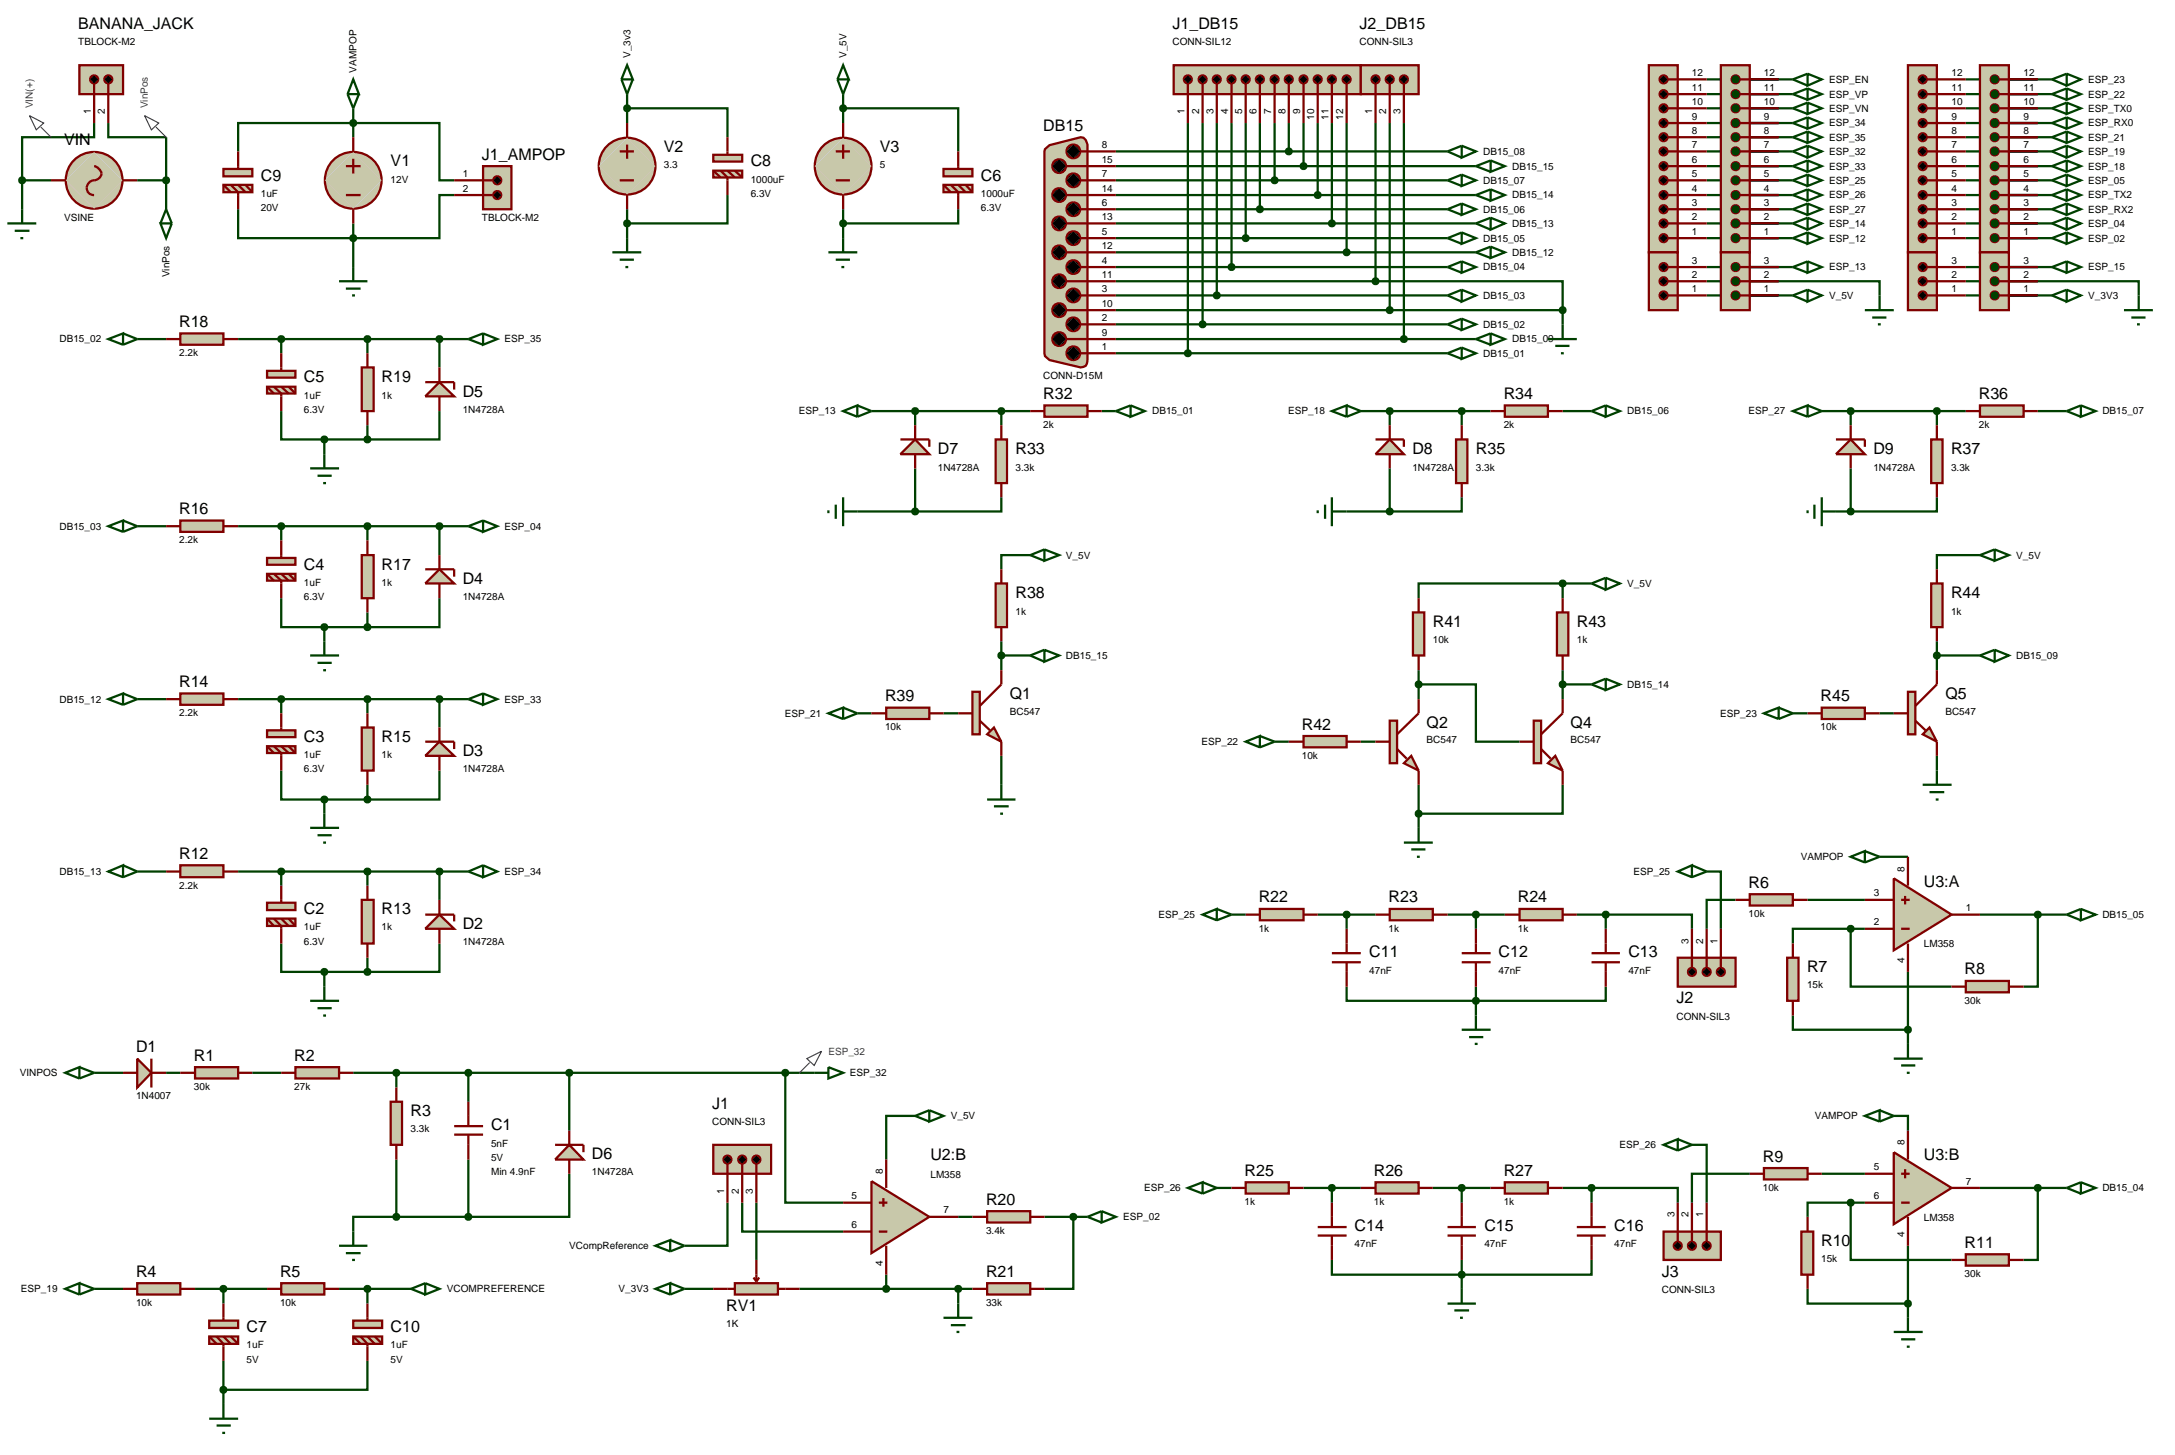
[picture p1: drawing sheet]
<svg xmlns="http://www.w3.org/2000/svg" width="384mm" height="257mm" viewBox="0 0 384 257" stroke-linecap="round" stroke-linejoin="round" font-family="sans-serif">
<defs><g id="words">
<g font-size="2.8">
<text x="13.8" y="5.2">BANANA_JACK</text>
<text x="206.8" y="5.2">J1_DB15</text>
<text x="239.8" y="5.2">J2_DB15</text>
<text x="184" y="23.1">DB15</text>
<text x="11.3" y="25.6">VIN</text>
<text x="68.9" y="29.3">V1</text>
<text x="85" y="28.2">J1_AMPOP</text>
<text x="117.1" y="26.8">V2</text>
<text x="132.4" y="29.3">C8</text>
<text x="155.2" y="26.8">V3</text>
<text x="46" y="31.9">C9</text>
<text x="173" y="31.9">C6</text>
<text x="31.6" y="57.7">R18</text>
<text x="53.6" y="67.4">C5</text>
<text x="67.3" y="67.4">R19</text>
<text x="81.6" y="70">D5</text>
<text x="184" y="70.4">R32</text>
<text x="265.2" y="70.4">R34</text>
<text x="349" y="70.4">R36</text>
<text x="165.4" y="80.1">D7</text>
<text x="179.1" y="80.1">R33</text>
<text x="249.1" y="80.1">D8</text>
<text x="260.3" y="80.1">R35</text>
<text x="330.4" y="80.1">D9</text>
<text x="344.1" y="80.1">R37</text>
<text x="31.6" y="90.7">R16</text>
<text x="53.6" y="100.5">C4</text>
<text x="67.3" y="100.5">R17</text>
<text x="81.6" y="103">D4</text>
<text x="179.1" y="105.5">R38</text>
<text x="344.1" y="105.5">R44</text>
<text x="252.7" y="110.6">R41</text>
<text x="278.1" y="110.6">R43</text>
<text x="31.6" y="121.2">R14</text>
<text x="156.1" y="123.7">R39</text>
<text x="178.1" y="123.3">Q1</text>
<text x="321.1" y="123.7">R45</text>
<text x="343.1" y="123.3">Q5</text>
<text x="53.6" y="130.9">C3</text>
<text x="67.3" y="130.9">R15</text>
<text x="229.6" y="128.7">R42</text>
<text x="251.6" y="128.4">Q2</text>
<text x="277" y="128.4">Q4</text>
<text x="81.6" y="133.4">D3</text>
<text x="31.6" y="151.5">R12</text>
<text x="53.6" y="161.3">C2</text>
<text x="67.3" y="161.3">R13</text>
<text x="222" y="159.2">R22</text>
<text x="244.9" y="159.2">R23</text>
<text x="267.7" y="159.2">R24</text>
<text x="308.4" y="156.6">R6</text>
<text x="339.3" y="156.4">U3:A</text>
<text x="81.6" y="163.9">D2</text>
<text x="241.5" y="168.9">C11</text>
<text x="264.3" y="168.9">C12</text>
<text x="287.2" y="168.9">C13</text>
<text x="318.7" y="171.5">R7</text>
<text x="346.5" y="171.9">R8</text>
<text x="295.7" y="177">J2</text>
<text x="24" y="185.6">D1</text>
<text x="34.2" y="187.1">R1</text>
<text x="51.9" y="187.1">R2</text>
<text x="72.4" y="196.9">R3</text>
<text x="125.6" y="195.6">J1</text>
<text x="86.6" y="199.4">C1</text>
<text x="104.4" y="204.5">D6</text>
<text x="164.1" y="204.6">U2:B</text>
<text x="219.5" y="207.4">R25</text>
<text x="242.3" y="207.4">R26</text>
<text x="265.2" y="207.4">R27</text>
<text x="310.9" y="204.9">R9</text>
<text x="339.3" y="204.6">U3:B</text>
<text x="173.9" y="212.5">R20</text>
<text x="238.9" y="217.2">C14</text>
<text x="261.8" y="217.2">C15</text>
<text x="284.7" y="217.2">C16</text>
<text x="321.2" y="219.7">R10</text>
<text x="346.5" y="220.1">R11</text>
<text x="24" y="225.2">R4</text>
<text x="49.4" y="225.2">R5</text>
<text x="173.9" y="225.2">R21</text>
<text x="293.1" y="225.2">J3</text>
<text x="128.1" y="231.3">RV1</text>
<text x="43.5" y="235">C7</text>
<text x="68.9" y="235">C10</text>
</g>
<g font-size="1.8">
<text x="13.8" y="8">TBLOCK-M2</text>
<text x="111.2" y="10.2" transform="rotate(-90 111.2 10.2)">V_3v3</text>
<text x="149.3" y="10.2" transform="rotate(-90 149.3 10.2)">V_5V</text>
<text x="206.8" y="8">CONN-SIL12</text>
<text x="239.8" y="8">CONN-SIL3</text>
<text x="62.9" y="12.8" transform="rotate(-90 62.9 12.8)">VAMPOP</text>
<text x="298.4" y="16">11</text>
<text x="298.4" y="13.4">12</text>
<text x="311.1" y="16">11</text>
<text x="311.1" y="13.4">12</text>
<text x="322.6" y="14.6">ESP_EN</text>
<text x="322.6" y="17.2">ESP_VP</text>
<text x="344.2" y="16">11</text>
<text x="344.2" y="13.4">12</text>
<text x="356.9" y="16">11</text>
<text x="356.9" y="13.4">12</text>
<text x="368.3" y="14.6">ESP_23</text>
<text x="368.3" y="17.2">ESP_22</text>
<text x="16" y="20.1" transform="rotate(-90 16 20.1)">1</text>
<text x="18.5" y="20.1" transform="rotate(-90 18.5 20.1)">2</text>
<text x="208.9" y="20.1" transform="rotate(-90 208.9 20.1)">1</text>
<text x="211.5" y="20.1" transform="rotate(-90 211.5 20.1)">2</text>
<text x="214" y="20.1" transform="rotate(-90 214 20.1)">3</text>
<text x="216.6" y="20.1" transform="rotate(-90 216.6 20.1)">4</text>
<text x="219.1" y="20.1" transform="rotate(-90 219.1 20.1)">5</text>
<text x="221.6" y="20.1" transform="rotate(-90 221.6 20.1)">6</text>
<text x="224.2" y="20.1" transform="rotate(-90 224.2 20.1)">7</text>
<text x="226.7" y="20.1" transform="rotate(-90 226.7 20.1)">8</text>
<text x="229.3" y="20.1" transform="rotate(-90 229.3 20.1)">9</text>
<text x="231.8" y="21.1" transform="rotate(-90 231.8 21.1)">10</text>
<text x="234.3" y="21.1" transform="rotate(-90 234.3 21.1)">11</text>
<text x="236.9" y="21.1" transform="rotate(-90 236.9 21.1)">12</text>
<text x="242" y="20.1" transform="rotate(-90 242 20.1)">1</text>
<text x="244.5" y="20.1" transform="rotate(-90 244.5 20.1)">2</text>
<text x="247" y="20.1" transform="rotate(-90 247 20.1)">3</text>
<text x="298.4" y="23.6">8</text>
<text x="298.4" y="21.1">9</text>
<text x="298.4" y="18.5">10</text>
<text x="311.1" y="23.6">8</text>
<text x="311.1" y="21.1">9</text>
<text x="311.1" y="18.5">10</text>
<text x="322.6" y="19.7">ESP_VN</text>
<text x="322.6" y="22.3">ESP_34</text>
<text x="344.2" y="23.6">8</text>
<text x="344.2" y="21.1">9</text>
<text x="344.2" y="18.5">10</text>
<text x="356.9" y="23.6">8</text>
<text x="356.9" y="21.1">9</text>
<text x="356.9" y="18.5">10</text>
<text x="368.3" y="19.7">ESP_TX0</text>
<text x="368.3" y="22.3">ESP_RX0</text>
<text x="117.1" y="29.6">3.3</text>
<text x="155.2" y="29.6">5</text>
<text x="194.3" y="28.7">15</text>
<text x="194.3" y="26.1">8</text>
<text x="261.6" y="27.3">DB15_08</text>
<text x="266.7" y="29.9">DB15_15</text>
<text x="298.4" y="28.7">6</text>
<text x="298.4" y="26.1">7</text>
<text x="311.1" y="28.7">6</text>
<text x="311.1" y="26.1">7</text>
<text x="322.6" y="24.8">ESP_35</text>
<text x="322.6" y="27.3">ESP_32</text>
<text x="322.6" y="29.9">ESP_33</text>
<text x="344.2" y="28.7">6</text>
<text x="344.2" y="26.1">7</text>
<text x="356.9" y="28.7">6</text>
<text x="356.9" y="26.1">7</text>
<text x="368.3" y="24.8">ESP_21</text>
<text x="368.3" y="27.3">ESP_19</text>
<text x="368.3" y="29.9">ESP_18</text>
<text x="46" y="34.7">1uF</text>
<text x="68.9" y="32.2">12V</text>
<text x="81.6" y="31.2">1</text>
<text x="81.6" y="33.8">2</text>
<text x="132.4" y="32.2">1000uF</text>
<text x="132.4" y="34.7">6.3V</text>
<text x="173" y="34.7">1000uF</text>
<text x="194.3" y="33.8">14</text>
<text x="194.3" y="31.2">7</text>
<text x="261.6" y="32.4">DB15_07</text>
<text x="266.7" y="35">DB15_14</text>
<text x="298.4" y="33.8">4</text>
<text x="298.4" y="31.2">5</text>
<text x="311.1" y="33.8">4</text>
<text x="311.1" y="31.2">5</text>
<text x="322.6" y="32.4">ESP_25</text>
<text x="322.6" y="35">ESP_26</text>
<text x="344.2" y="33.8">4</text>
<text x="344.2" y="31.2">5</text>
<text x="356.9" y="33.8">4</text>
<text x="356.9" y="31.2">5</text>
<text x="368.3" y="32.4">ESP_05</text>
<text x="368.3" y="35">ESP_TX2</text>
<text x="11.3" y="38.9">VSINE</text>
<text x="46" y="37.2">20V</text>
<text x="85" y="38.9">TBLOCK-M2</text>
<text x="173" y="37.2">6.3V</text>
<text x="194.3" y="41.4">5</text>
<text x="194.3" y="38.8">13</text>
<text x="194.3" y="36.3">6</text>
<text x="261.6" y="37.5">DB15_06</text>
<text x="266.7" y="40">DB15_13</text>
<text x="298.4" y="41.4">1</text>
<text x="298.4" y="38.8">2</text>
<text x="298.4" y="36.3">3</text>
<text x="311.1" y="41.4">1</text>
<text x="311.1" y="38.8">2</text>
<text x="311.1" y="36.3">3</text>
<text x="322.6" y="37.5">ESP_27</text>
<text x="322.6" y="40">ESP_14</text>
<text x="344.2" y="41.4">1</text>
<text x="344.2" y="38.8">2</text>
<text x="344.2" y="36.3">3</text>
<text x="356.9" y="41.4">1</text>
<text x="356.9" y="38.8">2</text>
<text x="356.9" y="36.3">3</text>
<text x="368.3" y="37.5">ESP_RX2</text>
<text x="368.3" y="40">ESP_04</text>
<text x="194.3" y="46.5">4</text>
<text x="194.3" y="43.9">12</text>
<text x="261.6" y="47.7">DB15_04</text>
<text x="261.6" y="42.6">DB15_05</text>
<text x="266.7" y="45.1">DB15_12</text>
<text x="298.4" y="46.5">3</text>
<text x="311.1" y="46.5">3</text>
<text x="322.6" y="42.6">ESP_12</text>
<text x="322.6" y="47.7">ESP_13</text>
<text x="344.2" y="46.5">3</text>
<text x="356.9" y="46.5">3</text>
<text x="368.3" y="42.6">ESP_02</text>
<text x="368.3" y="47.7">ESP_15</text>
<text x="29.9" y="48.9" transform="rotate(-90 29.9 48.9)">VinPos</text>
<text x="194.3" y="51.5">3</text>
<text x="194.3" y="49">11</text>
<text x="261.6" y="52.7">DB15_03</text>
<text x="298.4" y="51.5">1</text>
<text x="298.4" y="49">2</text>
<text x="311.1" y="51.5">1</text>
<text x="311.1" y="49">2</text>
<text x="322.6" y="52.7">V_5V</text>
<text x="344.2" y="51.5">1</text>
<text x="344.2" y="49">2</text>
<text x="356.9" y="51.5">1</text>
<text x="356.9" y="49">2</text>
<text x="368.3" y="52.7">V_3V3</text>
<text x="194.3" y="59.2">9</text>
<text x="194.3" y="56.6">2</text>
<text x="194.3" y="54.1">10</text>
<text x="261.6" y="57.8">DB15_02</text>
<text x="10.5" y="60.4">DB15_02</text>
<text x="31.6" y="62.8">2.2k</text>
<text x="89" y="60.4">ESP_35</text>
<text x="194.3" y="61.7">1</text>
<text x="261.6" y="62.9">DB15_01</text>
<text x="266.7" y="60.4">DB15_09</text>
<text x="53.6" y="70.3">1uF</text>
<text x="67.3" y="70.3">1k</text>
<text x="184" y="66.9">CONN-D15M</text>
<text x="53.6" y="72.8">6.3V</text>
<text x="81.6" y="72.8">1N4728A</text>
<text x="140.9" y="73.1">ESP_13</text>
<text x="184" y="75.5">2k</text>
<text x="203.2" y="73.1">DB15_01</text>
<text x="227.2" y="73.1">ESP_18</text>
<text x="265.2" y="75.5">2k</text>
<text x="287" y="73.1">DB15_06</text>
<text x="308.4" y="73.1">ESP_27</text>
<text x="349" y="75.5">2k</text>
<text x="370.8" y="73.1">DB15_07</text>
<text x="165.4" y="83">1N4728A</text>
<text x="179.1" y="83">3.3k</text>
<text x="249.1" y="83">1N4728A</text>
<text x="260.3" y="83">3.3k</text>
<text x="330.4" y="83">1N4728A</text>
<text x="344.1" y="83">3.3k</text>
<text x="10.5" y="93.4">DB15_03</text>
<text x="31.6" y="95.8">2.2k</text>
<text x="89" y="93.4">ESP_04</text>
<text x="188" y="98.5">V_5V</text>
<text x="355.6" y="98.5">V_5V</text>
<text x="53.6" y="103.3">1uF</text>
<text x="53.6" y="105.8">6.3V</text>
<text x="67.3" y="103.3">1k</text>
<text x="81.6" y="105.8">1N4728A</text>
<text x="287" y="103.5">V_5V</text>
<text x="179.1" y="108.4">1k</text>
<text x="252.7" y="113.4">10k</text>
<text x="278.1" y="113.4">1k</text>
<text x="344.1" y="108.4">1k</text>
<text x="188" y="116.2">DB15_15</text>
<text x="355.6" y="116.2">DB15_09</text>
<text x="10.5" y="123.9">DB15_12</text>
<text x="89" y="123.9">ESP_33</text>
<text x="287" y="121.3">DB15_14</text>
<text x="31.6" y="126.3">2.2k</text>
<text x="138.4" y="126.4">ESP_21</text>
<text x="156.1" y="128.8">10k</text>
<text x="178.1" y="126.1">BC547</text>
<text x="211.9" y="131.4">ESP_22</text>
<text x="251.6" y="131.1">BC547</text>
<text x="277" y="131.1">BC547</text>
<text x="303.4" y="126.4">ESP_23</text>
<text x="321.1" y="128.8">10k</text>
<text x="343.1" y="126.1">BC547</text>
<text x="53.6" y="133.7">1uF</text>
<text x="53.6" y="136.2">6.3V</text>
<text x="67.3" y="133.7">1k</text>
<text x="81.6" y="136.2">1N4728A</text>
<text x="229.6" y="133.8">10k</text>
<text x="10.5" y="154.3">DB15_13</text>
<text x="89" y="154.3">ESP_34</text>
<text x="288.1" y="154.3">ESP_25</text>
<text x="317.6" y="151.7">VAMPOP</text>
<text x="335.9" y="153.7" transform="rotate(-90 335.9 153.7)">8</text>
<text x="31.6" y="156.7">2.2k</text>
<text x="204.3" y="161.9">ESP_25</text>
<text x="308.4" y="161.7">10k</text>
<text x="330.5" y="158.1">3</text>
<text x="346.7" y="160.7">1</text>
<text x="370.8" y="161.9">DB15_05</text>
<text x="53.6" y="164.1">1uF</text>
<text x="53.6" y="166.7">6.3V</text>
<text x="67.3" y="164.1">1k</text>
<text x="81.6" y="166.7">1N4728A</text>
<text x="222" y="164.3">1k</text>
<text x="244.9" y="164.3">1k</text>
<text x="267.7" y="164.3">1k</text>
<text x="297.8" y="166.4" transform="rotate(-90 297.8 166.4)">3</text>
<text x="300.4" y="166.4" transform="rotate(-90 300.4 166.4)">2</text>
<text x="302.9" y="166.4" transform="rotate(-90 302.9 166.4)">1</text>
<text x="330.5" y="163.2">2</text>
<text x="339.3" y="167.1">LM358</text>
<text x="241.5" y="171.8">47nF</text>
<text x="264.3" y="171.8">47nF</text>
<text x="287.2" y="171.8">47nF</text>
<text x="335.9" y="169.9" transform="rotate(-90 335.9 169.9)">4</text>
<text x="295.7" y="179.8">CONN-SIL3</text>
<text x="318.7" y="174.3">15k</text>
<text x="346.5" y="177">30k</text>
<text x="3.5" y="189.8">VINPOS</text>
<text x="149.9" y="189.8">ESP_32</text>
<text x="24" y="193.8">1N4007</text>
<text x="34.2" y="192.2">30k</text>
<text x="51.9" y="192.2">27k</text>
<text x="167.7" y="197.4">V_5V</text>
<text x="320.1" y="197.4">VAMPOP</text>
<text x="72.4" y="199.7">3.3k</text>
<text x="86.6" y="202.2">5nF</text>
<text x="125.6" y="198.4">CONN-SIL3</text>
<text x="285.6" y="202.5">ESP_26</text>
<text x="335.9" y="201.9" transform="rotate(-90 335.9 201.9)">8</text>
<text x="86.6" y="204.8">5V</text>
<text x="86.6" y="207.3">Min 4.9nF</text>
<text x="104.4" y="207.3">1N4728A</text>
<text x="155.7" y="207" transform="rotate(-90 155.7 207)">8</text>
<text x="164.1" y="207.7">LM358</text>
<text x="310.9" y="210">10k</text>
<text x="330.5" y="206.4">5</text>
<text x="346.7" y="208.9">7</text>
<text x="127.7" y="210.5" transform="rotate(-90 127.7 210.5)">1</text>
<text x="130.3" y="210.5" transform="rotate(-90 130.3 210.5)">2</text>
<text x="132.8" y="210.5" transform="rotate(-90 132.8 210.5)">3</text>
<text x="150.2" y="211.5">5</text>
<text x="166.4" y="214">7</text>
<text x="198.1" y="215.2">ESP_02</text>
<text x="201.8" y="210.1">ESP_26</text>
<text x="219.5" y="212.5">1k</text>
<text x="242.3" y="212.5">1k</text>
<text x="265.2" y="212.5">1k</text>
<text x="295.3" y="214.6" transform="rotate(-90 295.3 214.6)">3</text>
<text x="297.8" y="214.6" transform="rotate(-90 297.8 214.6)">2</text>
<text x="300.4" y="214.6" transform="rotate(-90 300.4 214.6)">1</text>
<text x="330.5" y="211.5">6</text>
<text x="339.3" y="215.3">LM358</text>
<text x="370.8" y="210.1">DB15_04</text>
<text x="100.4" y="220.3">VCompReference</text>
<text x="150.2" y="216.6">6</text>
<text x="173.9" y="217.6">3.4k</text>
<text x="238.9" y="220">47nF</text>
<text x="261.8" y="220">47nF</text>
<text x="284.7" y="220">47nF</text>
<text x="335.9" y="218.2" transform="rotate(-90 335.9 218.2)">4</text>
<text x="3.7" y="227.9">ESP_19</text>
<text x="78.8" y="227.9">VCOMPREFERENCE</text>
<text x="109.1" y="227.9">V_3V3</text>
<text x="155.7" y="223.2" transform="rotate(-90 155.7 223.2)">4</text>
<text x="293.1" y="228">CONN-SIL3</text>
<text x="321.2" y="222.6">15k</text>
<text x="346.5" y="225.2">30k</text>
<text x="24" y="230.3">10k</text>
<text x="49.4" y="230.3">10k</text>
<text x="173.9" y="230.3">33k</text>
<text x="43.5" y="237.8">1uF</text>
<text x="68.9" y="237.8">1uF</text>
<text x="128.1" y="234.1">1K</text>
<text x="43.5" y="240.3">5V</text>
<text x="68.9" y="240.3">5V</text>
</g>
<g font-size="1.8" fill="#0000c0">
<text x="5.8" y="19.1" transform="rotate(-90 5.8 19.1)">VIN(+)</text>
<text x="26.1" y="19.1" transform="rotate(-90 26.1 19.1)">VinPos</text>
<text x="146.1" y="186">ESP_32</text>
</g>
</g></defs>
<g fill="none" stroke="#004000" stroke-width=".4">
<path d="M62.3 19.1v5.1M110.6 19.1h17.7v5.1M110.6 16.6v5.1M148.7 19.1h20.3v7.6M148.7 16.6v5.1M301 14h15.2M301 16.6h15.2M301 19.1h15.2M346.7 14h15.2M346.7 16.6h15.2M346.7 19.1h15.2M3.9 31.8h5.1"/>
<path d="M3.9 31.8v5.1M16.6 21.7v2.5h-12.7v7.6M19.1 21.7v2.5h10.2v12.7M24.2 31.8h5.1M42 26.7v-5h35.5v10.1h2.6M62.3 39.4v7.7M80.1 34.4h-2.6v7.6h-35.5v-5.1M110.6 36.9v5.1M128.3 34.4v5h-17.7M148.7 36.9v5.1M169 36.9v2.5h-20.3M196.8 31.8h58.5"/>
<path d="M196.8 26.7h58.5M196.8 29.3h63.5M196.8 34.4h63.5M196.8 39.4h63.5M196.8 36.9h58.5M209.5 21.7v40.6M212.1 21.7v35.5M214.6 21.7v30.4M217.2 21.7v25.4M219.7 21.7v20.3M222.2 21.7v15.2M224.8 21.7v10.1"/>
<path d="M227.3 21.7v5M229.9 21.7v7.6M232.4 21.7v12.7M234.9 21.7v17.7M237.5 21.7v22.8M242.6 21.7v27.9M245.1 21.7v33M247.6 21.7v38.1M301 31.8h15.2M301 26.7h15.2M301 29.3h15.2M301 34.4h15.2"/>
<path d="M301 39.4h15.2M301 36.9h15.2M301 21.7h15.2M301 24.2h15.2M346.7 31.8h15.2M346.7 26.7h15.2M346.7 29.3h15.2M346.7 34.4h15.2M346.7 39.4h15.2M346.7 36.9h15.2M346.7 21.7h15.2M346.7 24.2h15.2"/>
<path d="M24.2 59.8h5.1M42 59.8h40.6M49.6 59.8v2.5M64.8 59.8v2.5M77.5 59.8v5M196.8 59.8h63.5M196.8 44.5h63.5M196.8 54.7h78.8M196.8 42h58.5M196.8 47.1h58.5M196.8 52.1h58.5M196.8 57.2h58.5"/>
<path d="M196.8 49.6h45.8M242.6 49.6h33v5.1M275.6 54.7v2.5M301 42h15.2M301 47.1h15.2M301 52.1h15.2M301 49.6h12.7M306.1 49.6h25.4v2.5M346.7 42h15.2M346.7 47.1h15.2M346.7 52.1h15.2M346.7 49.6h12.7"/>
<path d="M351.8 49.6h25.4v2.5M49.6 72.5v5h7.6M57.2 77.5v2.6M57.2 77.5h7.6M64.8 75v2.5M77.5 72.5v5h-12.7M153.7 72.5h28M161.4 72.5v2.5M176.6 72.5v2.5M194.3 72.5h2.5M196.8 62.3h58.5M240 72.5h22.9"/>
<path d="M245.1 72.5v2.5M257.8 72.5v2.5M275.6 72.5h5.1M321.3 72.5h25.4M326.4 72.5v2.5M341.6 72.5v2.5M359.4 72.5h5.1M24.2 92.8h5.1M42 92.8h40.6M49.6 92.8v2.5M64.8 92.8v2.5M77.5 92.8v5.1"/>
<path d="M151.2 90.2h10.2M161.4 82.6v7.6M176.6 87.7v2.5h-15.2M181.7 97.9h-5.1v2.5M237.5 90.2h7.6M245.1 82.6v7.6M257.8 87.7v2.5h-12.7M323.8 90.2h2.6M326.4 82.6v7.6M341.6 87.7v2.5h-15.2M349.2 97.9h-7.6v2.5M49.6 105.5v5.1h7.6"/>
<path d="M57.2 110.6v2.5M57.2 110.6h7.6M64.8 108v2.6M77.5 105.5v5.1h-12.7M176.6 113.1v5.1M176.6 115.6h5.1M250.2 118.2v5.1M275.6 102.9h-25.4v2.6M275.6 102.9v2.6M275.6 118.2v5.1M275.6 102.9h5.1M341.6 113.1v5.1"/>
<path d="M341.6 115.6h7.6M24.2 123.3h5.1M42 123.3h40.6M49.6 135.9v5.1h7.6M49.6 123.3v2.5M64.8 123.3v2.5M64.8 138.4v2.6M77.5 135.9v5.1h-12.7M77.5 123.3v5M151.2 125.8h2.5M166.4 125.8h2.6M176.6 133.3v5.1"/>
<path d="M224.8 130.8h2.5M240 130.8h2.6M250.2 120.7h10.1v10.1h7.7M250.2 138.4v7.6M275.6 138.4v5.1h-25.4M275.6 120.7h5.1M316.2 125.8h2.6M331.5 125.8h2.5M341.6 133.3v2.6M24.2 153.7h5.1M42 153.7h40.6M49.6 153.7v2.5"/>
<path d="M57.2 141v2.5M57.2 141h7.6M64.8 153.7v2.5M77.5 153.7v5M301 153.7h2.5v10.1M306.1 158.7h-5.1v5.1M318.8 158.7h10.1M331.5 151.1h5M49.6 166.4v5h7.6M57.2 171.4v2.6M57.2 171.4h7.6M64.8 168.9v2.5"/>
<path d="M77.5 166.4v5h-12.7M217.2 161.3h2.5M232.4 161.3h10.2M237.5 174v2.5h45.7v-2.5M237.5 161.3v2.5M255.3 161.3h10.1M260.3 161.3v2.5M260.3 174v5.1M278.1 161.3h5.1M283.2 161.3h15.2v2.5M283.2 161.3v2.5M316.2 179.1v2.5h20.3"/>
<path d="M326.4 163.8v10.2h17.8M326.4 163.8h-10.2v2.6M326.4 163.8h2.5M336.5 171.4v12.7M349.2 161.3h15.3M359.4 161.3v12.7h-2.5M16.6 189.2h5.1M29.3 189.2h2.5M44.5 189.2h5.1M62.3 189.2h81.3M69.9 189.2v2.6M82.6 189.2v5.1"/>
<path d="M100.4 189.2v10.2M138.5 189.2v22.9h10.2M161.4 196.8h-5.1v7.7M334 196.8h2.5v2.6M69.9 214.6h-7.6v2.6M69.9 214.6h12.7M69.9 204.5v10.1M82.6 204.5v10.1M100.4 207v7.6h-17.8M128.3 212.1v7.6h-7.6M130.9 212.1v5.1h17.8M133.4 212.1v10.1"/>
<path d="M169 214.6h2.5M184.2 214.6h7.6M189.3 214.6v12.7h-5.1M214.6 209.5h2.6M229.9 209.5h10.1M234.9 209.5v2.6M252.7 209.5h10.2M257.8 209.5v2.6M275.6 209.5h5.1M280.7 209.5h15.2v2.6M280.7 209.5v2.6M298.4 201.9h2.6v10.2"/>
<path d="M308.6 207h-10.2v5.1M321.3 207h7.6M326.4 212.1h-7.6v2.5M326.4 212.1v10.1h17.8M326.4 212.1h2.5M336.5 219.7v12.7M349.2 209.5h15.3M359.4 209.5v12.7h-2.5M16.6 227.3h5.1M34.4 227.3h12.7M39.4 227.3v2.6M59.8 227.3h12.7"/>
<path d="M64.8 227.3v2.6M120.7 227.3h5.1M141 227.3h30.5M156.3 224.8v2.5M169 227.3v2.6M234.9 222.2v2.6h45.8v-2.6M257.8 222.2v5.1M318.8 227.3v2.6h17.7M39.4 240v7.6M64.8 240v5.1h-25.4"/>
</g>
<path d="M13.4 28a5 5 0 0 1 3.2-1.2l-5 5a5 5 0 0 1 1.8-3.8zM16.6 26.8a5 5 0 0 1 5 5zM21.6 31.8a5 5 0 0 1-5 5zM11.6 31.8l5 5a5 5 0 0 1-5-5z" fill="#c8c8aa" stroke="#800000" stroke-width=".4"/>
<path d="M16.6 26.8l5 5-5 5-5-5z" fill="#c8c8aa"/>
<path d="M9 31.8h2.5M16.6 29.3a1.46 1.46 0 0 1 1.2 1.7 1.78 1.78 0 0 1-1.6 .9 1.29 1.29 0 0 0-.9 1.4 1.29 1.29 0 0 0 1.3 1.1M21.7 31.8h2.5" fill="none" stroke="#800000" stroke-width=".4"/>
<path d="M28.3 39.4h2l-1 2.6zM28.3 39.4l1-2.5 1 2.5" fill="none" stroke="#004000" stroke-width=".4"/>
<path d="M14 11.5h7.7v5.1h-7.7z" fill="#c8c8aa" stroke="#800000" stroke-width=".4"/>
<path d="M16.6 14.8v6.9M19.1 14.8v6.9" fill="none" stroke="#800000" stroke-width=".4"/>
<g fill="#000" stroke="#800000" stroke-width=".4">
<path d="M16.1 13.5l.5-.2-.7 .7zM16.6 13.3a.68 .68 0 0 1 .7 .7zM17.3 14a.68 .68 0 0 1-.7 .7zM15.9 14l.7 .7a.68 .68 0 0 1-.7-.7z"/>
<path d="M18.6 13.5l.5-.2-.7 .7zM19.1 13.3a.68 .68 0 0 1 .7 .7zM19.8 14a.68 .68 0 0 1-.7 .7zM18.4 14l.7 .7a.68 .68 0 0 1-.7-.7z"/>
</g>
<path d="M16.6 13.3l.7 .7-.7 .7-.7-.7zM18.4 14l.7-.7 .7 .7-.7 .7z" fill="#000"/>
<path d="M29 31.4l.3-.1-.5 .5zM29.3 31.3l.3 .1 .2 .4zM29.8 31.8l-.2 .4-.3 .1zM28.8 31.8l.5 .5-.4-.2z" fill="#004000" stroke="#004000" stroke-width=".4"/>
<path d="M29.3 31.3l.5 .5-.5 .5-.5-.5z" fill="#004000"/>
<path d="M11.5 189.2l2.5-1v2zM14 188.2l2.6 1-2.6 1" fill="none" stroke="#004000" stroke-width=".4"/>
<path d="M34.4 188.2h7.6v2h-7.6z" fill="#c8c8aa" stroke="#800000" stroke-width=".4"/>
<path d="M31.8 189.2h2.6M42 189.2h2.5" fill="none" stroke="#800000" stroke-width=".4"/>
<path d="M52.1 188.2h7.7v2h-7.7z" fill="#c8c8aa" stroke="#800000" stroke-width=".4"/>
<path d="M49.6 189.2h2.5M59.8 189.2h2.5" fill="none" stroke="#800000" stroke-width=".4"/>
<path d="M68.9 194.3h2v7.6h-2z" fill="#c8c8aa" stroke="#800000" stroke-width=".4"/>
<path d="M69.9 191.8v2.5M69.9 201.9v2.6" fill="none" stroke="#800000" stroke-width=".4"/>
<path d="M59.1 28a5 5 0 0 1 3.2-1.2l-5 5a5 5 0 0 1 1.8-3.8zM62.3 26.8a5 5 0 0 1 5 5zM62.3 36.8l5-5a5 5 0 0 1-5 5zM57.3 31.8l5 5a5 5 0 0 1-5-5z" fill="#c8c8aa" stroke="#800000" stroke-width=".4"/>
<path d="M62.3 26.8l5 5-5 5-5-5z" fill="#c8c8aa"/>
<path d="M61 29.3h2.6M61 34.4h2.6M62.3 24.2v2.5M62.3 28v2.6M62.3 36.9v2.5" fill="none" stroke="#800000" stroke-width=".4"/>
<path d="M61.3 16.6l1 2.5 1-2.5M62.3 14l1 2.6h-2z" fill="none" stroke="#004000" stroke-width=".4"/>
<path d="M106.8 26.1a5 5 0 0 1 3.8-1.8l-5 5a5 5 0 0 1 1.2-3.2zM110.6 24.3a5 5 0 0 1 5 5zM110.6 34.3l5-5a5 5 0 0 1-5 5zM105.6 29.3l5 5a5 5 0 0 1-5-5z" fill="#c8c8aa" stroke="#800000" stroke-width=".4"/>
<path d="M105.6 29.3l5-5 5 5-5 5z" fill="#c8c8aa"/>
<path d="M109.3 26.7h2.5M109.3 31.8h2.5M110.6 21.7v2.5M110.6 25.5v2.5M110.6 34.4v2.5" fill="none" stroke="#800000" stroke-width=".4"/>
<path d="M109.6 14l1 2.6 1-2.6M110.6 11.5l1 2.5h-2zM108 44.5h5.1M109.3 45.8h2.5M110.3 47.1h.5M110.6 42v2.5" fill="none" stroke="#004000" stroke-width=".4"/>
<path d="M5.2 20.4l2.5 1.3-1.3 1.2zM7.2 22.4l1.8 1.8M25.5 20.4l2.5 1.3-1.3 1.2zM27.5 22.4l1.8 1.8" fill="none" stroke="#0000c0" stroke-width=".2"/>
<path d="M24.2 186.7l2.5 2.5-2.5 2.6z" fill="#c8c8aa" stroke="#800000" stroke-width=".4"/>
<path d="M21.7 189.2h2.5M26.7 186.7v5.1M26.7 189.2h2.6" fill="none" stroke="#800000" stroke-width=".4"/>
<path d="M144.9 26.1a5 5 0 0 1 3.8-1.8l-5 5a5 5 0 0 1 1.2-3.2zM148.7 24.3a5 5 0 0 1 5 5zM148.7 34.3l5-5a5 5 0 0 1-5 5zM143.7 29.3l5 5a5 5 0 0 1-5-5z" fill="#c8c8aa" stroke="#800000" stroke-width=".4"/>
<path d="M143.7 29.3l5-5 5 5-5 5z" fill="#c8c8aa"/>
<path d="M147.4 26.7h2.5M147.4 31.8h2.5M148.7 21.7v2.5M148.7 25.5v2.5M148.7 34.4v2.5" fill="none" stroke="#800000" stroke-width=".4"/>
<g fill="none" stroke="#004000" stroke-width=".4">
<path d="M147.7 14l1 2.6 1-2.6M148.7 11.5l1 2.5h-2zM318.8 13l2.5 1-2.5 1.1zM318.8 15.6l2.5 1-2.5 1zM318.8 18.1l2.5 1-2.5 1zM318.8 13l-2.6 1 2.6 1.1M318.8 15.6l-2.6 1 2.6 1M318.8 18.1l-2.6 1 2.6 1M364.5 13l2.5 1-2.5 1.1zM364.5 15.6l2.5 1-2.5 1zM364.5 18.1l2.5 1-2.5 1zM364.5 13l-2.6 1 2.6 1.1"/>
<path d="M364.5 15.6l-2.6 1 2.6 1M364.5 18.1l-2.6 1 2.6 1M257.8 35.9l2.5 1-2.5 1zM257.8 30.8l2.5 1-2.5 1zM257.8 25.7l2.5 1-2.5 1.1zM257.8 35.9l-2.5 1 2.5 1M257.8 30.8l-2.5 1 2.5 1M257.8 25.7l-2.5 1 2.5 1.1M262.9 38.4l2.5 1-2.5 1.1zM262.9 33.4l2.5 1-2.5 1zM262.9 28.3l2.5 1-2.5 1zM262.9 38.4l-2.6 1 2.6 1.1"/>
<path d="M262.9 33.4l-2.6 1 2.6 1M262.9 28.3l-2.6 1 2.6 1M318.8 20.7l2.5 1-2.5 1zM318.8 23.2l2.5 1-2.5 1zM318.8 25.7l2.5 1-2.5 1.1zM318.8 28.3l2.5 1-2.5 1zM318.8 30.8l2.5 1-2.5 1zM318.8 33.4l2.5 1-2.5 1zM318.8 35.9l2.5 1-2.5 1zM318.8 38.4l2.5 1-2.5 1.1zM318.8 20.7l-2.6 1 2.6 1M318.8 23.2l-2.6 1 2.6 1"/>
<path d="M318.8 25.7l-2.6 1 2.6 1.1M318.8 28.3l-2.6 1 2.6 1M318.8 30.8l-2.6 1 2.6 1M318.8 33.4l-2.6 1 2.6 1M318.8 35.9l-2.6 1 2.6 1M318.8 38.4l-2.6 1 2.6 1.1M364.5 20.7l2.5 1-2.5 1zM364.5 23.2l2.5 1-2.5 1zM364.5 25.7l2.5 1-2.5 1.1zM364.5 28.3l2.5 1-2.5 1zM364.5 30.8l2.5 1-2.5 1zM364.5 33.4l2.5 1-2.5 1z"/>
<path d="M364.5 35.9l2.5 1-2.5 1zM364.5 38.4l2.5 1-2.5 1.1zM364.5 20.7l-2.6 1 2.6 1M364.5 23.2l-2.6 1 2.6 1M364.5 25.7l-2.6 1 2.6 1.1M364.5 28.3l-2.6 1 2.6 1M364.5 30.8l-2.6 1 2.6 1M364.5 33.4l-2.6 1 2.6 1M364.5 35.9l-2.6 1 2.6 1M364.5 38.4l-2.6 1 2.6 1.1M146.1 44.5h5.1M147.4 45.8h2.5"/>
<path d="M148.4 47.1h.5M148.7 42v2.5M257.8 56.2l2.5 1-2.5 1zM257.8 51.1l2.5 1-2.5 1.1zM257.8 46.1l2.5 1-2.5 1zM257.8 41l2.5 1-2.5 1zM257.8 56.2l-2.5 1 2.5 1M257.8 51.1l-2.5 1 2.5 1.1M257.8 46.1l-2.5 1 2.5 1M257.8 41l-2.5 1 2.5 1M262.9 58.8l2.5 1-2.5 1zM262.9 43.5l2.5 1-2.5 1z"/>
<path d="M262.9 58.8l-2.6 1 2.6 1M262.9 43.5l-2.6 1 2.6 1M273 59.8h5.1M275.6 57.2v2.6M318.8 41l2.5 1-2.5 1zM318.8 46.1l2.5 1-2.5 1zM318.8 51.1l2.5 1-2.5 1.1zM318.8 41l-2.6 1 2.6 1M318.8 46.1l-2.6 1 2.6 1M318.8 51.1l-2.6 1 2.6 1.1M328.9 54.7h5.1M330.2 56h2.5"/>
<path d="M331.2 57.2h.5M331.5 52.1v2.6M364.5 41l2.5 1-2.5 1zM364.5 46.1l2.5 1-2.5 1zM364.5 51.1l2.5 1-2.5 1.1zM364.5 41l-2.6 1 2.6 1M364.5 46.1l-2.6 1 2.6 1M364.5 51.1l-2.6 1 2.6 1.1M374.6 54.7h5.1M375.9 56h2.5M376.9 57.2h.5M377.2 52.1v2.6"/>
<path d="M257.8 61.3l2.5 1-2.5 1zM257.8 61.3l-2.5 1 2.5 1M274.3 61h2.5M275.3 62.3h.5M143.6 189.2h2.5M146.1 188.2l2.6 1-2.6 1z"/>
</g>
<path d="M142.3 186.7l2.6-1.3-1.3 2.5zM142.8 187.4l-1.8 1.8" fill="none" stroke="#0000c0" stroke-width=".2"/>
<path d="M275.2 54.4l.4-.2-.5 .5zM275.6 54.2l.3 .1 .2 .4zM275.6 55.2l.5-.5-.2 .4zM275.1 54.7l.5 .5-.3-.1z" fill="#004000" stroke="#004000" stroke-width=".4"/>
<path d="M275.1 54.7l.5-.5 .5 .5-.5 .5z" fill="#004000"/>
<path d="M19.1 153.7l2.6-1.1v2.1zM21.7 152.6l2.5 1.1-2.5 1" fill="none" stroke="#004000" stroke-width=".4"/>
<path d="M31.8 152.6h7.6v2.1h-7.6z" fill="#c8c8aa" stroke="#800000" stroke-width=".4"/>
<path d="M29.3 153.7h2.5M39.4 153.7h2.6" fill="none" stroke="#800000" stroke-width=".4"/>
<g fill="#c8c8aa" stroke="#800000" stroke-width=".4">
<path d="M47.1 159.2h5v1.3h-5z"/>
<path d="M47.1 162h5v1.3h-5z"/>
</g>
<path d="M49.6 156.2v3M47.1 162l1.2 1.3M48.3 162l1.3 1.3v3.1M49.6 162l1.3 1.3M50.9 162l1.2 1.3" fill="none" stroke="#800000" stroke-width=".4"/>
<path d="M63.8 158.7h2.1v7.7h-2.1z" fill="#c8c8aa" stroke="#800000" stroke-width=".4"/>
<path d="M64.8 156.2v2.5M64.8 166.4v2.5" fill="none" stroke="#800000" stroke-width=".4"/>
<path d="M85.2 152.6l2.5 1.1-2.5 1zM85.2 152.6l-2.6 1.1 2.6 1M54.7 176.5h5.1M56 177.8h2.5M57 179.1h.5M57.2 174v2.5" fill="none" stroke="#004000" stroke-width=".4"/>
<path d="M56.8 171.1l.4-.2-.5 .5zM57.2 170.9l.4 .2 .1 .3zM57.7 171.4l-.1 .3-.4 .2zM56.7 171.4l.5 .5-.3-.1z" fill="#004000" stroke="#004000" stroke-width=".4"/>
<path d="M56.7 171.4l.5-.5 .5 .5-.5 .5z" fill="#004000"/>
<path d="M49.2 153.4l.4-.2-.5 .5zM49.6 153.2l.3 .1 .2 .4zM49.6 154.2l.5-.5-.2 .4zM49.1 153.7l.5 .5-.4-.2z" fill="#004000" stroke="#004000" stroke-width=".4"/>
<path d="M49.1 153.7l.5-.5 .5 .5-.5 .5z" fill="#004000"/>
<path d="M64.4 153.4l.4-.2-.5 .5zM64.8 153.2l.4 .2 .1 .3zM64.8 154.2l.5-.5-.1 .3zM64.3 153.7l.5 .5-.4-.2z" fill="#004000" stroke="#004000" stroke-width=".4"/>
<path d="M64.3 153.7l.5-.5 .5 .5-.5 .5z" fill="#004000"/>
<path d="M19.1 123.3l2.6-1v2zM21.7 122.3l2.5 1-2.5 1" fill="none" stroke="#004000" stroke-width=".4"/>
<path d="M31.8 122.3h7.6v2h-7.6z" fill="#c8c8aa" stroke="#800000" stroke-width=".4"/>
<path d="M29.3 123.3h2.5M39.4 123.3h2.6" fill="none" stroke="#800000" stroke-width=".4"/>
<g fill="#c8c8aa" stroke="#800000" stroke-width=".4">
<path d="M47.1 128.8h5v1.2h-5z"/>
<path d="M47.1 131.6h5v1.2h-5z"/>
</g>
<path d="M47.1 131.6l1.2 1.2M48.3 131.6l1.3 1.2v3.1M49.6 125.8v3M49.6 131.6l1.3 1.2M50.9 131.6l1.2 1.2" fill="none" stroke="#800000" stroke-width=".4"/>
<path d="M63.8 128.3h2.1v7.6h-2.1z" fill="#c8c8aa" stroke="#800000" stroke-width=".4"/>
<path d="M64.8 125.8v2.5M64.8 135.9v2.5" fill="none" stroke="#800000" stroke-width=".4"/>
<path d="M85.2 122.3l2.5 1-2.5 1zM85.2 122.3l-2.6 1 2.6 1M54.7 146h5.1M56 147.3h2.5M57 148.6h.5M57.2 143.5v2.5" fill="none" stroke="#004000" stroke-width=".4"/>
<path d="M56.8 140.7l.4-.2-.5 .5zM57.2 140.5l.4 .2 .1 .3zM57.2 141.5l.5-.5-.1 .3zM56.7 141l.5 .5-.3-.1z" fill="#004000" stroke="#004000" stroke-width=".4"/>
<path d="M56.7 141l.5-.5 .5 .5-.5 .5z" fill="#004000"/>
<path d="M49.3 122.9l.3-.1-.5 .5zM49.6 122.8l.4 .2 .1 .3zM49.6 123.8l.5-.5-.2 .4zM49.1 123.3l.5 .5-.4-.2z" fill="#004000" stroke="#004000" stroke-width=".4"/>
<path d="M49.6 122.8l.5 .5-.5 .5-.5-.5z" fill="#004000"/>
<path d="M64.5 122.9l.3-.1-.5 .5zM64.8 122.8l.4 .2 .1 .3zM64.8 123.8l.5-.5-.1 .3zM64.3 123.3l.5 .5-.4-.2z" fill="#004000" stroke="#004000" stroke-width=".4"/>
<path d="M64.8 122.8l.5 .5-.5 .5-.5-.5z" fill="#004000"/>
<path d="M19.1 92.8l2.6-1v2zM21.7 91.8l2.5 1-2.5 1" fill="none" stroke="#004000" stroke-width=".4"/>
<path d="M31.8 91.8h7.6v2h-7.6z" fill="#c8c8aa" stroke="#800000" stroke-width=".4"/>
<path d="M29.3 92.8h2.5M39.4 92.8h2.6" fill="none" stroke="#800000" stroke-width=".4"/>
<g fill="#c8c8aa" stroke="#800000" stroke-width=".4">
<path d="M47.1 98.4h5v1.2h-5z"/>
<path d="M47.1 101.2h5v1.2h-5z"/>
</g>
<path d="M49.6 95.3v3.1M47.1 101.2l1.2 1.2M48.3 101.2l1.3 1.2v3.1M49.6 101.2l1.3 1.2M50.9 101.2l1.2 1.2" fill="none" stroke="#800000" stroke-width=".4"/>
<path d="M63.8 97.9h2.1v7.6h-2.1z" fill="#c8c8aa" stroke="#800000" stroke-width=".4"/>
<path d="M64.8 95.3v2.6M64.8 105.5v2.5" fill="none" stroke="#800000" stroke-width=".4"/>
<path d="M54.7 115.6h5.1M56 116.9h2.5M57 118.2h.5M57.2 113.1v2.5" fill="none" stroke="#004000" stroke-width=".4"/>
<path d="M56.8 110.3l.4-.2-.5 .5zM57.2 110.1l.4 .2 .1 .3zM57.2 111.1l.5-.5-.1 .3zM56.7 110.6l.5 .5-.3-.1z" fill="#004000" stroke="#004000" stroke-width=".4"/>
<path d="M56.7 110.6l.5-.5 .5 .5-.5 .5z" fill="#004000"/>
<path d="M49.2 92.5l.4-.2-.5 .5zM49.6 92.3l.3 .1 .2 .4zM49.6 93.3l.5-.5-.2 .4zM49.1 92.8l.5 .5-.4-.2z" fill="#004000" stroke="#004000" stroke-width=".4"/>
<path d="M49.1 92.8l.5-.5 .5 .5-.5 .5z" fill="#004000"/>
<path d="M19.1 59.8l2.6-1v2zM21.7 58.8l2.5 1-2.5 1" fill="none" stroke="#004000" stroke-width=".4"/>
<path d="M31.8 58.8h7.6v2h-7.6z" fill="#c8c8aa" stroke="#800000" stroke-width=".4"/>
<path d="M29.3 59.8h2.5M39.4 59.8h2.6" fill="none" stroke="#800000" stroke-width=".4"/>
<g fill="#c8c8aa" stroke="#800000" stroke-width=".4">
<path d="M47.1 65.4h5v1.2h-5z"/>
<path d="M47.1 68.2h5v1.2h-5z"/>
</g>
<path d="M47.1 68.2l1.2 1.2M48.3 68.2l1.3 1.2v3.1M49.6 62.3v3.1M49.6 68.2l1.3 1.2M50.9 68.2l1.2 1.2" fill="none" stroke="#800000" stroke-width=".4"/>
<path d="M63.8 64.8h2.1v7.7h-2.1z" fill="#c8c8aa" stroke="#800000" stroke-width=".4"/>
<path d="M64.8 62.3v2.5M64.8 72.5v2.5" fill="none" stroke="#800000" stroke-width=".4"/>
<path d="M85.2 58.8l2.5 1-2.5 1zM85.2 58.8l-2.6 1 2.6 1M54.7 82.6h5.1M56 83.9h2.5M57 85.2h.5M57.2 80.1v2.5" fill="none" stroke="#004000" stroke-width=".4"/>
<path d="M56.8 77.2l.4-.2-.5 .5zM57.2 77l.4 .2 .1 .3zM57.2 78l.5-.5-.1 .3zM56.7 77.5l.5 .5-.3-.1z" fill="#004000" stroke="#004000" stroke-width=".4"/>
<path d="M56.7 77.5l.5-.5 .5 .5-.5 .5z" fill="#004000"/>
<path d="M49.3 59.4l.3-.1-.5 .5zM49.6 59.3l.3 .1 .2 .4zM49.6 60.3l.5-.5-.2 .4zM49.1 59.8l.5 .5-.3-.1z" fill="#004000" stroke="#004000" stroke-width=".4"/>
<path d="M49.6 59.3l.5 .5-.5 .5-.5-.5z" fill="#004000"/>
<path d="M64.5 59.4l.3-.1-.5 .5zM64.8 59.3l.4 .2 .1 .3zM64.8 60.3l.5-.5-.2 .4zM64.3 59.8l.5 .5-.3-.1z" fill="#004000" stroke="#004000" stroke-width=".4"/>
<path d="M64.8 59.3l.5 .5-.5 .5-.5-.5z" fill="#004000"/>
<path d="M85.2 91.8l2.5 1-2.5 1zM85.2 91.8l-2.6 1 2.6 1" fill="none" stroke="#004000" stroke-width=".4"/>
<path d="M64.4 92.5l.4-.2-.5 .5zM64.8 92.3l.4 .2 .1 .3zM64.8 93.3l.5-.5-.1 .3zM64.3 92.8l.5 .5-.4-.2z" fill="#004000" stroke="#004000" stroke-width=".4"/>
<path d="M64.3 92.8l.5-.5 .5 .5-.5 .5z" fill="#004000"/>
<g fill="#c8c8aa" stroke="#800000" stroke-width=".4">
<path d="M166.4 29.8h5.1v1.3h-5.1z"/>
<path d="M166.4 32.6h5.1v1.3h-5.1z"/>
</g>
<path d="M166.4 32.6l1.3 1.3M167.7 32.6l1.3 1.3v3M169 26.7v3.1M169 32.6l1.3 1.3M170.3 32.6l1.2 1.3" fill="none" stroke="#800000" stroke-width=".4"/>
<path d="M148.3 39.1l.4-.2-.5 .5zM148.7 38.9l.3 .1 .2 .4zM149.2 39.4l-.2 .4-.3 .1zM148.2 39.4l.5 .5-.3-.1z" fill="#004000" stroke="#004000" stroke-width=".4"/>
<path d="M148.2 39.4l.5-.5 .5 .5-.5 .5z" fill="#004000"/>
<path d="M148.3 18.8l.4-.2-.5 .5zM148.7 18.6l.4 .2 .1 .3zM149.2 19.1l-.2 .4-.3 .1zM148.2 19.1l.5 .5-.3-.1z" fill="#004000" stroke="#004000" stroke-width=".4"/>
<path d="M148.2 19.1l.5-.5 .5 .5-.5 .5z" fill="#004000"/>
<g fill="#c8c8aa" stroke="#800000" stroke-width=".4">
<path d="M125.8 27.3h5.1v1.2h-5.1z"/>
<path d="M125.8 30.1h5.1v1.2h-5.1z"/>
</g>
<path d="M125.8 30.1l1.3 1.2M127.1 30.1l1.2 1.2v3.1M128.3 24.2v3.1M128.3 30.1l1.3 1.2M129.6 30.1l1.3 1.2" fill="none" stroke="#800000" stroke-width=".4"/>
<path d="M110.2 39.1l.4-.2-.5 .5zM110.6 38.9l.3 .1 .2 .4zM111.1 39.4l-.2 .4-.3 .1zM110.1 39.4l.5 .5-.3-.1z" fill="#004000" stroke="#004000" stroke-width=".4"/>
<path d="M110.1 39.4l.5-.5 .5 .5-.5 .5z" fill="#004000"/>
<path d="M110.2 18.8l.4-.2-.5 .5zM110.6 18.6l.4 .2 .1 .3zM111.1 19.1l-.2 .4-.3 .1zM110.1 19.1l.5 .5-.3-.1z" fill="#004000" stroke="#004000" stroke-width=".4"/>
<path d="M110.1 19.1l.5-.5 .5 .5-.5 .5z" fill="#004000"/>
<path d="M85.2 29.3h5v7.6h-5z" fill="#c8c8aa" stroke="#800000" stroke-width=".4"/>
<path d="M80.1 31.8h6.8M80.1 34.4h6.8" fill="none" stroke="#800000" stroke-width=".4"/>
<g fill="#000" stroke="#800000" stroke-width=".4">
<path d="M87.2 31.3l.5-.2-.7 .7zM87.7 31.1a.68 .68 0 0 1 .7 .7zM87.7 32.5l.7-.7a.68 .68 0 0 1-.7 .7zM87 31.8l.7 .7a.68 .68 0 0 1-.7-.7z"/>
<path d="M87.2 33.9l.5-.2-.7 .7zM87.7 33.7a.68 .68 0 0 1 .7 .7zM87.7 35.1l.7-.7a.68 .68 0 0 1-.7 .7zM87 34.4l.7 .7a.68 .68 0 0 1-.7-.7z"/>
</g>
<path d="M87.7 31.1l.7 .7-.7 .7-.7-.7zM87.7 33.7l.7 .7-.7 .7-.7-.7z" fill="#000"/>
<path d="M61.9 41.7l.4-.2-.5 .5zM62.3 41.5l.3 .1 .2 .4zM62.3 42.5l.5-.5-.2 .4zM61.8 42l.5 .5-.3-.1z" fill="#004000" stroke="#004000" stroke-width=".4"/>
<path d="M61.8 42l.5-.5 .5 .5-.5 .5z" fill="#004000"/>
<path d="M62 21.3l.3-.1-.5 .5zM62.3 21.2l.3 .1 .2 .4zM62.3 22.2l.5-.5-.2 .4zM61.8 21.7l.5 .5-.3-.1z" fill="#004000" stroke="#004000" stroke-width=".4"/>
<path d="M62.3 21.2l.5 .5-.5 .5-.5-.5z" fill="#004000"/>
<g fill="#c8c8aa" stroke="#800000" stroke-width=".4">
<path d="M39.4 29.8h5.1v1.3h-5.1z"/>
<path d="M39.4 32.6h5.1v1.3h-5.1z"/>
</g>
<path d="M39.4 32.6l1.3 1.3M40.7 32.6l1.3 1.3v3M42 26.7v3.1M42 32.6l1.3 1.3M43.3 32.6l1.2 1.3" fill="none" stroke="#800000" stroke-width=".4"/>
<path d="M207 11.5h33v5.1h-33z" fill="#c8c8aa" stroke="#800000" stroke-width=".4"/>
<path d="M209.5 14.8v6.9M212.1 14.8v6.9M214.6 14.8v6.9M217.2 14.8v6.9M219.7 14.8v6.9M222.2 14.8v6.9M224.8 14.8v6.9M227.3 14.8v6.9M229.9 14.8v6.9M232.4 14.8v6.9M234.9 14.8v6.9M237.5 14.8v6.9" fill="none" stroke="#800000" stroke-width=".4"/>
<g fill="#000" stroke="#800000" stroke-width=".4">
<path d="M209 13.5l.5-.2-.7 .7zM209.5 13.3a.68 .68 0 0 1 .7 .7zM209.5 14.7l.7-.7a.68 .68 0 0 1-.7 .7zM208.8 14l.7 .7a.68 .68 0 0 1-.7-.7z"/>
<path d="M211.6 13.5l.5-.2-.7 .7zM212.1 13.3a.68 .68 0 0 1 .7 .7zM212.1 14.7l.7-.7a.68 .68 0 0 1-.7 .7zM211.4 14l.7 .7a.68 .68 0 0 1-.7-.7z"/>
<path d="M214.1 13.5l.5-.2-.7 .7zM214.6 13.3a.68 .68 0 0 1 .7 .7zM214.6 14.7l.7-.7a.68 .68 0 0 1-.7 .7zM213.9 14l.7 .7a.68 .68 0 0 1-.7-.7z"/>
<path d="M216.7 13.5l.5-.2-.7 .7zM217.2 13.3a.68 .68 0 0 1 .7 .7zM217.9 14a.68 .68 0 0 1-.7 .7zM216.5 14l.7 .7a.68 .68 0 0 1-.7-.7z"/>
<path d="M219.2 13.5l.5-.2-.7 .7zM219.7 13.3a.68 .68 0 0 1 .7 .7zM220.4 14a.68 .68 0 0 1-.7 .7zM219 14l.7 .7a.68 .68 0 0 1-.7-.7z"/>
<path d="M221.7 13.5l.5-.2-.7 .7zM222.2 13.3a.68 .68 0 0 1 .7 .7zM222.2 14.7l.7-.7a.68 .68 0 0 1-.7 .7zM221.5 14l.7 .7a.68 .68 0 0 1-.7-.7z"/>
<path d="M224.3 13.5l.5-.2-.7 .7zM224.8 13.3a.68 .68 0 0 1 .7 .7zM224.8 14.7l.7-.7a.68 .68 0 0 1-.7 .7zM224.1 14l.7 .7a.68 .68 0 0 1-.7-.7z"/>
<path d="M226.8 13.5l.5-.2-.7 .7zM227.3 13.3a.68 .68 0 0 1 .7 .7zM228 14a.68 .68 0 0 1-.7 .7zM226.6 14l.7 .7a.68 .68 0 0 1-.7-.7z"/>
<path d="M229.4 13.5l.5-.2-.7 .7zM229.9 13.3a.68 .68 0 0 1 .7 .7zM229.9 14.7l.7-.7a.68 .68 0 0 1-.7 .7zM229.2 14l.7 .7a.68 .68 0 0 1-.7-.7z"/>
<path d="M231.9 13.5l.5-.2-.7 .7zM232.4 13.3a.68 .68 0 0 1 .7 .7zM232.4 14.7l.7-.7a.68 .68 0 0 1-.7 .7zM231.7 14l.7 .7a.68 .68 0 0 1-.7-.7z"/>
<path d="M234.4 13.5l.5-.2-.7 .7zM234.9 13.3a.68 .68 0 0 1 .7 .7zM234.9 14.7l.7-.7a.68 .68 0 0 1-.7 .7zM234.2 14l.7 .7a.68 .68 0 0 1-.7-.7z"/>
<path d="M237 13.5l.5-.2-.7 .7zM237.5 13.3a.68 .68 0 0 1 .7 .7zM237.5 14.7l.7-.7a.68 .68 0 0 1-.7 .7zM236.8 14l.7 .7a.68 .68 0 0 1-.7-.7z"/>
</g>
<path d="M209.5 13.3l.7 .7-.7 .7-.7-.7zM212.1 13.3l.7 .7-.7 .7-.7-.7zM214.6 13.3l.7 .7-.7 .7-.7-.7zM216.5 14l.7-.7 .7 .7-.7 .7zM219 14l.7-.7 .7 .7-.7 .7zM222.2 13.3l.7 .7-.7 .7-.7-.7zM224.1 14l.7-.7 .7 .7-.7 .7zM226.6 14l.7-.7 .7 .7-.7 .7zM229.9 13.3l.7 .7-.7 .7-.7-.7zM231.7 14l.7-.7 .7 .7-.7 .7zM234.9 13.3l.7 .7-.7 .7-.7-.7zM237.5 13.3l.7 .7-.7 .7-.7-.7z" fill="#000"/>
<path d="M240 11.5h10.2v5.1h-10.2z" fill="#c8c8aa" stroke="#800000" stroke-width=".4"/>
<path d="M242.6 14.8v6.9M245.1 14.8v6.9M247.6 14.8v6.9" fill="none" stroke="#800000" stroke-width=".4"/>
<g fill="#000" stroke="#800000" stroke-width=".4">
<path d="M242.1 13.5l.5-.2-.7 .7zM242.6 13.3a.68 .68 0 0 1 .7 .7zM242.6 14.7l.7-.7a.68 .68 0 0 1-.7 .7zM241.9 14l.7 .7a.68 .68 0 0 1-.7-.7z"/>
<path d="M244.6 13.5l.5-.2-.7 .7zM245.1 13.3a.68 .68 0 0 1 .7 .7zM245.8 14a.68 .68 0 0 1-.7 .7zM244.4 14l.7 .7a.68 .68 0 0 1-.7-.7z"/>
<path d="M247.1 13.5l.5-.2-.7 .7zM247.6 13.3a.68 .68 0 0 1 .7 .7zM247.6 14.7l.7-.7a.68 .68 0 0 1-.7 .7zM246.9 14l.7 .7a.68 .68 0 0 1-.7-.7z"/>
</g>
<path d="M242.6 13.3l.7 .7-.7 .7-.7-.7zM244.4 14l.7-.7 .7 .7-.7 .7zM247.6 13.3l.7 .7-.7 .7-.7-.7z" fill="#000"/>
<path d="M227 26.3l.3-.1-.5 .5zM227.3 26.2l.3 .1 .2 .4zM227.8 26.7l-.1 .3-.4 .2zM226.8 26.7l.5 .5-.4-.2z" fill="#004000" stroke="#004000" stroke-width=".4"/>
<path d="M226.8 26.7l.5-.5 .5 .5-.5 .5z" fill="#004000"/>
<path d="M229.6 28.9l.3-.1-.5 .5zM229.9 28.8l.3 .1 .2 .4zM230.4 29.3l-.1 .3-.4 .2zM229.4 29.3l.5 .5-.4-.2z" fill="#004000" stroke="#004000" stroke-width=".4"/>
<path d="M229.4 29.3l.5-.5 .5 .5-.5 .5z" fill="#004000"/>
<path d="M232.1 34l.3-.1-.5 .5zM232.4 33.9l.4 .2 .1 .3zM232.4 34.9l.5-.5-.2 .4zM231.9 34.4l.5 .5-.3-.1z" fill="#004000" stroke="#004000" stroke-width=".4"/>
<path d="M232.4 33.9l.5 .5-.5 .5-.5-.5z" fill="#004000"/>
<path d="M234.5 39.1l.4-.2-.5 .5zM234.9 38.9l.3 .1 .2 .4zM234.9 39.9l.5-.5-.2 .4zM234.4 39.4l.5 .5-.4-.2z" fill="#004000" stroke="#004000" stroke-width=".4"/>
<path d="M234.4 39.4l.5-.5 .5 .5-.5 .5z" fill="#004000"/>
<path d="M237.2 44.1l.3-.1-.5 .5zM237.5 44l.3 .1 .2 .4zM237.5 45l.5-.5-.2 .4zM237 44.5l.5 .5-.3-.1z" fill="#004000" stroke="#004000" stroke-width=".4"/>
<path d="M237.5 44l.5 .5-.5 .5-.5-.5z" fill="#004000"/>
<path d="M242.3 49.2l.3-.1-.5 .5zM242.6 49.1l.4 .2 .1 .3zM243.1 49.6l-.1 .3-.4 .2zM242.1 49.6l.5 .5-.4-.2z" fill="#004000" stroke="#004000" stroke-width=".4"/>
<path d="M242.6 49.1l.5 .5-.5 .5-.5-.5z" fill="#004000"/>
<path d="M244.7 54.4l.4-.2-.5 .5zM245.1 54.2l.3 .1 .2 .4zM245.1 55.2l.5-.5-.2 .4zM244.6 54.7l.5 .5-.3-.1z" fill="#004000" stroke="#004000" stroke-width=".4"/>
<path d="M244.6 54.7l.5-.5 .5 .5-.5 .5z" fill="#004000"/>
<path d="M247.3 59.4l.3-.1-.5 .5zM247.6 59.3l.3 .1 .2 .4zM247.6 60.3l.5-.5-.2 .4zM247.1 59.8l.5 .5-.4-.2z" fill="#004000" stroke="#004000" stroke-width=".4"/>
<path d="M247.6 59.3l.5 .5-.5 .5-.5-.5z" fill="#004000"/>
<path d="M224.5 31.4l.3-.1-.5 .5zM224.8 31.3l.3 .1 .2 .4zM224.8 32.3l.5-.5-.2 .4zM224.3 31.8l.5 .5-.4-.2z" fill="#004000" stroke="#004000" stroke-width=".4"/>
<path d="M224.8 31.3l.5 .5-.5 .5-.5-.5z" fill="#004000"/>
<path d="M221.9 36.5l.3-.1-.5 .5zM222.2 36.4l.3 .1 .2 .4zM222.2 37.4l.5-.5-.2 .4zM221.7 36.9l.5 .5-.4-.2z" fill="#004000" stroke="#004000" stroke-width=".4"/>
<path d="M222.2 36.4l.5 .5-.5 .5-.5-.5z" fill="#004000"/>
<path d="M219.3 41.7l.4-.2-.5 .5zM219.7 41.5l.3 .1 .2 .4zM219.7 42.5l.5-.5-.2 .4zM219.2 42l.5 .5-.3-.1z" fill="#004000" stroke="#004000" stroke-width=".4"/>
<path d="M219.2 42l.5-.5 .5 .5-.5 .5z" fill="#004000"/>
<path d="M216.9 46.7l.3-.1-.5 .5zM217.2 46.6l.4 .2 .1 .3zM217.7 47.1l-.1 .3-.4 .2zM216.7 47.1l.5 .5-.4-.2z" fill="#004000" stroke="#004000" stroke-width=".4"/>
<path d="M217.2 46.6l.5 .5-.5 .5-.5-.5z" fill="#004000"/>
<path d="M214.3 51.7l.3-.1-.5 .5zM214.6 51.6l.4 .2 .1 .3zM215.1 52.1l-.1 .3-.4 .2zM214.1 52.1l.5 .5-.4-.2z" fill="#004000" stroke="#004000" stroke-width=".4"/>
<path d="M214.6 51.6l.5 .5-.5 .5-.5-.5z" fill="#004000"/>
<path d="M211.8 56.8l.3-.1-.5 .5zM212.1 56.7l.3 .1 .2 .4zM212.1 57.7l.5-.5-.2 .4zM211.6 57.2l.5 .5-.4-.2z" fill="#004000" stroke="#004000" stroke-width=".4"/>
<path d="M212.1 56.7l.5 .5-.5 .5-.5-.5z" fill="#004000"/>
<path d="M303.5 11.5h5.1v33h-5.1z" fill="#c8c8aa" stroke="#800000" stroke-width=".4"/>
<path d="M306.8 19.1h6.9M306.8 16.6h6.9M306.8 14h6.9M306.8 39.4h6.9M306.8 36.9h6.9M306.8 34.4h6.9M306.8 31.8h6.9M306.8 29.3h6.9M306.8 26.7h6.9M306.8 24.2h6.9M306.8 21.7h6.9M306.8 42h6.9" fill="none" stroke="#800000" stroke-width=".4"/>
<g fill="#000" stroke="#800000" stroke-width=".4">
<path d="M305.6 18.6l.5-.2-.7 .7zM306.1 18.4a.68 .68 0 0 1 .7 .7zM306.8 19.1a.68 .68 0 0 1-.7 .7zM305.4 19.1l.7 .7a.68 .68 0 0 1-.7-.7z"/>
<path d="M305.6 16.1l.5-.2-.7 .7zM306.1 15.9a.68 .68 0 0 1 .7 .7zM306.8 16.6a.68 .68 0 0 1-.7 .7zM305.4 16.6l.7 .7a.68 .68 0 0 1-.7-.7z"/>
<path d="M305.6 13.5l.5-.2-.7 .7zM306.1 13.3a.68 .68 0 0 1 .7 .7zM306.8 14a.68 .68 0 0 1-.7 .7zM305.4 14l.7 .7a.68 .68 0 0 1-.7-.7z"/>
<path d="M305.6 38.9l.5-.2-.7 .7zM306.1 38.7a.68 .68 0 0 1 .7 .7zM306.8 39.4a.68 .68 0 0 1-.7 .7zM305.4 39.4l.7 .7a.68 .68 0 0 1-.7-.7z"/>
<path d="M305.6 36.4l.5-.2-.7 .7zM306.1 36.2a.68 .68 0 0 1 .7 .7zM306.8 36.9a.68 .68 0 0 1-.7 .7zM305.4 36.9l.7 .7a.68 .68 0 0 1-.7-.7z"/>
<path d="M305.6 33.9l.5-.2-.7 .7zM306.1 33.7a.68 .68 0 0 1 .7 .7zM306.1 35.1l.7-.7a.68 .68 0 0 1-.7 .7zM305.4 34.4l.7 .7a.68 .68 0 0 1-.7-.7z"/>
<path d="M305.6 31.3l.5-.2-.7 .7zM306.1 31.1a.68 .68 0 0 1 .7 .7zM306.8 31.8a.68 .68 0 0 1-.7 .7zM305.4 31.8l.7 .7a.68 .68 0 0 1-.7-.7z"/>
<path d="M305.6 28.8l.5-.2-.7 .7zM306.1 28.6a.68 .68 0 0 1 .7 .7zM306.8 29.3a.68 .68 0 0 1-.7 .7zM305.4 29.3l.7 .7a.68 .68 0 0 1-.7-.7z"/>
<path d="M305.6 26.2l.5-.2-.7 .7zM306.1 26a.68 .68 0 0 1 .7 .7zM306.8 26.7a.68 .68 0 0 1-.7 .7zM305.4 26.7l.7 .7a.68 .68 0 0 1-.7-.7z"/>
<path d="M305.6 23.7l.5-.2-.7 .7zM306.1 23.5a.68 .68 0 0 1 .7 .7zM306.8 24.2a.68 .68 0 0 1-.7 .7zM305.4 24.2l.7 .7a.68 .68 0 0 1-.7-.7z"/>
<path d="M305.6 21.2l.5-.2-.7 .7zM306.1 21a.68 .68 0 0 1 .7 .7zM306.1 22.4l.7-.7a.68 .68 0 0 1-.7 .7zM305.4 21.7l.7 .7a.68 .68 0 0 1-.7-.7z"/>
<path d="M305.6 41.5l.5-.2-.7 .7zM306.1 41.3a.68 .68 0 0 1 .7 .7zM306.8 42a.68 .68 0 0 1-.7 .7zM305.4 42l.7 .7a.68 .68 0 0 1-.7-.7z"/>
</g>
<path d="M306.1 18.4l.7 .7-.7 .7-.7-.7zM305.4 16.6l.7-.7 .7 .7-.7 .7zM305.4 14l.7-.7 .7 .7-.7 .7zM305.4 39.4l.7-.7 .7 .7-.7 .7zM305.4 36.9l.7-.7 .7 .7-.7 .7zM306.1 33.7l.7 .7-.7 .7-.7-.7zM306.1 31.1l.7 .7-.7 .7-.7-.7zM305.4 29.3l.7-.7 .7 .7-.7 .7zM305.4 26.7l.7-.7 .7 .7-.7 .7zM305.4 24.2l.7-.7 .7 .7-.7 .7zM306.1 21l.7 .7-.7 .7-.7-.7zM305.4 42l.7-.7 .7 .7-.7 .7z" fill="#000"/>
<path d="M290.8 11.5h5.1v33h-5.1z" fill="#c8c8aa" stroke="#800000" stroke-width=".4"/>
<path d="M294.1 19.1h6.9M294.1 16.6h6.9M294.1 14h6.9M294.1 39.4h6.9M294.1 36.9h6.9M294.1 34.4h6.9M294.1 31.8h6.9M294.1 29.3h6.9M294.1 26.7h6.9M294.1 24.2h6.9M294.1 21.7h6.9M294.1 42h6.9" fill="none" stroke="#800000" stroke-width=".4"/>
<g fill="#000" stroke="#800000" stroke-width=".4">
<path d="M292.9 18.6l.5-.2-.7 .7zM293.4 18.4a.68 .68 0 0 1 .7 .7zM294.1 19.1a.68 .68 0 0 1-.7 .7zM292.7 19.1l.7 .7a.68 .68 0 0 1-.7-.7z"/>
<path d="M292.9 16.1l.5-.2-.7 .7zM293.4 15.9a.68 .68 0 0 1 .7 .7zM293.4 17.3l.7-.7a.68 .68 0 0 1-.7 .7zM292.7 16.6l.7 .7a.68 .68 0 0 1-.7-.7z"/>
<path d="M292.9 13.5l.5-.2-.7 .7zM293.4 13.3a.68 .68 0 0 1 .7 .7zM294.1 14a.68 .68 0 0 1-.7 .7zM292.7 14l.7 .7a.68 .68 0 0 1-.7-.7z"/>
<path d="M292.9 38.9l.5-.2-.7 .7zM293.4 38.7a.68 .68 0 0 1 .7 .7zM294.1 39.4a.68 .68 0 0 1-.7 .7zM292.7 39.4l.7 .7a.68 .68 0 0 1-.7-.7z"/>
<path d="M292.9 36.4l.5-.2-.7 .7zM293.4 36.2a.68 .68 0 0 1 .7 .7zM294.1 36.9a.68 .68 0 0 1-.7 .7zM292.7 36.9l.7 .7a.68 .68 0 0 1-.7-.7z"/>
<path d="M292.9 33.9l.5-.2-.7 .7zM293.4 33.7a.68 .68 0 0 1 .7 .7zM293.4 35.1l.7-.7a.68 .68 0 0 1-.7 .7zM292.7 34.4l.7 .7a.68 .68 0 0 1-.7-.7z"/>
<path d="M292.9 31.3l.5-.2-.7 .7zM293.4 31.1a.68 .68 0 0 1 .7 .7zM293.4 32.5l.7-.7a.68 .68 0 0 1-.7 .7zM292.7 31.8l.7 .7a.68 .68 0 0 1-.7-.7z"/>
<path d="M292.9 28.8l.5-.2-.7 .7zM293.4 28.6a.68 .68 0 0 1 .7 .7zM294.1 29.3a.68 .68 0 0 1-.7 .7zM292.7 29.3l.7 .7a.68 .68 0 0 1-.7-.7z"/>
<path d="M292.9 26.2l.5-.2-.7 .7zM293.4 26a.68 .68 0 0 1 .7 .7zM293.4 27.4l.7-.7a.68 .68 0 0 1-.7 .7zM292.7 26.7l.7 .7a.68 .68 0 0 1-.7-.7z"/>
<path d="M292.9 23.7l.5-.2-.7 .7zM293.4 23.5a.68 .68 0 0 1 .7 .7zM294.1 24.2a.68 .68 0 0 1-.7 .7zM292.7 24.2l.7 .7a.68 .68 0 0 1-.7-.7z"/>
<path d="M292.9 21.2l.5-.2-.7 .7zM293.4 21a.68 .68 0 0 1 .7 .7zM293.4 22.4l.7-.7a.68 .68 0 0 1-.7 .7zM292.7 21.7l.7 .7a.68 .68 0 0 1-.7-.7z"/>
<path d="M292.9 41.5l.5-.2-.7 .7zM293.4 41.3a.68 .68 0 0 1 .7 .7zM293.4 42.7l.7-.7a.68 .68 0 0 1-.7 .7zM292.7 42l.7 .7a.68 .68 0 0 1-.7-.7z"/>
</g>
<path d="M293.4 18.4l.7 .7-.7 .7-.7-.7zM292.7 16.6l.7-.7 .7 .7-.7 .7zM293.4 13.3l.7 .7-.7 .7-.7-.7zM292.7 39.4l.7-.7 .7 .7-.7 .7zM292.7 36.9l.7-.7 .7 .7-.7 .7zM293.4 33.7l.7 .7-.7 .7-.7-.7zM293.4 31.1l.7 .7-.7 .7-.7-.7zM292.7 29.3l.7-.7 .7 .7-.7 .7zM292.7 26.7l.7-.7 .7 .7-.7 .7zM293.4 23.5l.7 .7-.7 .7-.7-.7zM293.4 21l.7 .7-.7 .7-.7-.7zM292.7 42l.7-.7 .7 .7-.7 .7z" fill="#000"/>
<path d="M303.5 44.5h5.1v10.2h-5.1z" fill="#c8c8aa" stroke="#800000" stroke-width=".4"/>
<path d="M306.8 52.1h6.9M306.8 49.6h6.9M306.8 47.1h6.9" fill="none" stroke="#800000" stroke-width=".4"/>
<g fill="#000" stroke="#800000" stroke-width=".4">
<path d="M305.6 51.6l.5-.2-.7 .7zM306.1 51.4a.68 .68 0 0 1 .7 .7zM306.8 52.1a.68 .68 0 0 1-.7 .7zM305.4 52.1l.7 .7a.68 .68 0 0 1-.7-.7z"/>
<path d="M305.6 49.1l.5-.2-.7 .7zM306.1 48.9a.68 .68 0 0 1 .7 .7zM306.8 49.6a.68 .68 0 0 1-.7 .7zM305.4 49.6l.7 .7a.68 .68 0 0 1-.7-.7z"/>
<path d="M305.6 46.6l.5-.2-.7 .7zM306.1 46.4a.68 .68 0 0 1 .7 .7zM306.1 47.8l.7-.7a.68 .68 0 0 1-.7 .7zM305.4 47.1l.7 .7a.68 .68 0 0 1-.7-.7z"/>
</g>
<path d="M305.4 52.1l.7-.7 .7 .7-.7 .7zM305.4 49.6l.7-.7 .7 .7-.7 .7zM306.1 46.4l.7 .7-.7 .7-.7-.7z" fill="#000"/>
<path d="M290.8 44.5h5.1v10.2h-5.1z" fill="#c8c8aa" stroke="#800000" stroke-width=".4"/>
<path d="M294.1 52.1h6.9M294.1 49.6h6.9M294.1 47.1h6.9" fill="none" stroke="#800000" stroke-width=".4"/>
<g fill="#000" stroke="#800000" stroke-width=".4">
<path d="M292.9 51.6l.5-.2-.7 .7zM293.4 51.4a.68 .68 0 0 1 .7 .7zM293.4 52.8l.7-.7a.68 .68 0 0 1-.7 .7zM292.7 52.1l.7 .7a.68 .68 0 0 1-.7-.7z"/>
<path d="M292.9 49.1l.5-.2-.7 .7zM293.4 48.9a.68 .68 0 0 1 .7 .7zM294.1 49.6a.68 .68 0 0 1-.7 .7zM292.7 49.6l.7 .7a.68 .68 0 0 1-.7-.7z"/>
<path d="M292.9 46.6l.5-.2-.7 .7zM293.4 46.4a.68 .68 0 0 1 .7 .7zM293.4 47.8l.7-.7a.68 .68 0 0 1-.7 .7zM292.7 47.1l.7 .7a.68 .68 0 0 1-.7-.7z"/>
</g>
<path d="M293.4 51.4l.7 .7-.7 .7-.7-.7zM293.4 48.9l.7 .7-.7 .7-.7-.7zM293.4 46.4l.7 .7-.7 .7-.7-.7z" fill="#000"/>
<path d="M305.8 13.6l.3-.1-.5 .5zM306.1 13.5l.3 .1 .2 .4zM306.6 14l-.1 .3-.4 .2zM305.6 14l.5 .5-.4-.2z" fill="#004000" stroke="#004000" stroke-width=".4"/>
<path d="M305.6 14l.5-.5 .5 .5-.5 .5z" fill="#004000"/>
<path d="M305.7 16.3l.4-.2-.5 .5zM306.1 16.1l.3 .1 .2 .4zM306.6 16.6l-.1 .3-.4 .2zM305.6 16.6l.5 .5-.4-.2z" fill="#004000" stroke="#004000" stroke-width=".4"/>
<path d="M305.6 16.6l.5-.5 .5 .5-.5 .5z" fill="#004000"/>
<path d="M305.8 18.7l.3-.1-.5 .5zM306.1 18.6l.4 .2 .1 .3zM306.6 19.1l-.1 .3-.4 .2zM305.6 19.1l.5 .5-.4-.2z" fill="#004000" stroke="#004000" stroke-width=".4"/>
<path d="M306.1 18.6l.5 .5-.5 .5-.5-.5z" fill="#004000"/>
<path d="M305.8 21.3l.3-.1-.5 .5zM306.1 21.2l.4 .2 .1 .3zM306.6 21.7l-.1 .3-.4 .2zM305.6 21.7l.5 .5-.4-.2z" fill="#004000" stroke="#004000" stroke-width=".4"/>
<path d="M306.1 21.2l.5 .5-.5 .5-.5-.5z" fill="#004000"/>
<path d="M305.8 23.8l.3-.1-.5 .5zM306.1 23.7l.4 .2 .1 .3zM306.6 24.2l-.1 .3-.4 .2zM305.6 24.2l.5 .5-.4-.2z" fill="#004000" stroke="#004000" stroke-width=".4"/>
<path d="M306.1 23.7l.5 .5-.5 .5-.5-.5z" fill="#004000"/>
<path d="M305.8 26.3l.3-.1-.5 .5zM306.1 26.2l.3 .1 .2 .4zM306.6 26.7l-.1 .3-.4 .2zM305.6 26.7l.5 .5-.4-.2z" fill="#004000" stroke="#004000" stroke-width=".4"/>
<path d="M305.6 26.7l.5-.5 .5 .5-.5 .5z" fill="#004000"/>
<path d="M305.8 28.9l.3-.1-.5 .5zM306.1 28.8l.3 .1 .2 .4zM306.6 29.3l-.1 .3-.4 .2zM305.6 29.3l.5 .5-.4-.2z" fill="#004000" stroke="#004000" stroke-width=".4"/>
<path d="M305.6 29.3l.5-.5 .5 .5-.5 .5z" fill="#004000"/>
<path d="M305.8 31.4l.3-.1-.5 .5zM306.1 31.3l.4 .2 .1 .3zM306.6 31.8l-.1 .3-.4 .2zM305.6 31.8l.5 .5-.4-.2z" fill="#004000" stroke="#004000" stroke-width=".4"/>
<path d="M306.1 31.3l.5 .5-.5 .5-.5-.5z" fill="#004000"/>
<path d="M305.8 34l.3-.1-.5 .5zM306.1 33.9l.4 .2 .1 .3zM306.6 34.4l-.1 .3-.4 .2zM305.6 34.4l.5 .5-.4-.2z" fill="#004000" stroke="#004000" stroke-width=".4"/>
<path d="M306.1 33.9l.5 .5-.5 .5-.5-.5z" fill="#004000"/>
<path d="M305.8 36.5l.3-.1-.5 .5zM306.1 36.4l.4 .2 .1 .3zM306.6 36.9l-.1 .3-.4 .2zM305.6 36.9l.5 .5-.4-.2z" fill="#004000" stroke="#004000" stroke-width=".4"/>
<path d="M306.1 36.4l.5 .5-.5 .5-.5-.5z" fill="#004000"/>
<path d="M305.8 39l.3-.1-.5 .5zM306.1 38.9l.3 .1 .2 .4zM306.6 39.4l-.1 .3-.4 .2zM305.6 39.4l.5 .5-.4-.2z" fill="#004000" stroke="#004000" stroke-width=".4"/>
<path d="M305.6 39.4l.5-.5 .5 .5-.5 .5z" fill="#004000"/>
<path d="M305.8 41.6l.3-.1-.5 .5zM306.1 41.5l.3 .1 .2 .4zM306.6 42l-.1 .3-.4 .2zM305.6 42l.5 .5-.4-.2z" fill="#004000" stroke="#004000" stroke-width=".4"/>
<path d="M305.6 42l.5-.5 .5 .5-.5 .5z" fill="#004000"/>
<path d="M305.8 46.7l.3-.1-.5 .5zM306.1 46.6l.4 .2 .1 .3zM306.6 47.1l-.1 .3-.4 .2zM305.6 47.1l.5 .5-.4-.2z" fill="#004000" stroke="#004000" stroke-width=".4"/>
<path d="M306.1 46.6l.5 .5-.5 .5-.5-.5z" fill="#004000"/>
<path d="M305.7 51.8l.4-.2-.5 .5zM306.1 51.6l.3 .1 .2 .4zM306.6 52.1l-.1 .3-.4 .2zM305.6 52.1l.5 .5-.4-.2z" fill="#004000" stroke="#004000" stroke-width=".4"/>
<path d="M305.6 52.1l.5-.5 .5 .5-.5 .5z" fill="#004000"/>
<path d="M305.8 49.2l.3-.1-.5 .5zM306.1 49.1l.4 .2 .1 .3zM306.6 49.6l-.1 .3-.4 .2zM305.6 49.6l.5 .5-.4-.2z" fill="#004000" stroke="#004000" stroke-width=".4"/>
<path d="M306.1 49.1l.5 .5-.5 .5-.5-.5z" fill="#004000"/>
<path d="M349.2 11.5h5.1v33h-5.1z" fill="#c8c8aa" stroke="#800000" stroke-width=".4"/>
<path d="M352.5 19.1h6.9M352.5 16.6h6.9M352.5 14h6.9M352.5 39.4h6.9M352.5 36.9h6.9M352.5 34.4h6.9M352.5 31.8h6.9M352.5 29.3h6.9M352.5 26.7h6.9M352.5 24.2h6.9M352.5 21.7h6.9M352.5 42h6.9" fill="none" stroke="#800000" stroke-width=".4"/>
<g fill="#000" stroke="#800000" stroke-width=".4">
<path d="M351.3 18.6l.5-.2-.7 .7zM351.8 18.4a.68 .68 0 0 1 .7 .7zM351.8 19.8l.7-.7a.68 .68 0 0 1-.7 .7zM351.1 19.1l.7 .7a.68 .68 0 0 1-.7-.7z"/>
<path d="M351.3 16.1l.5-.2-.7 .7zM351.8 15.9a.68 .68 0 0 1 .7 .7zM351.8 17.3l.7-.7a.68 .68 0 0 1-.7 .7zM351.1 16.6l.7 .7a.68 .68 0 0 1-.7-.7z"/>
<path d="M351.3 13.5l.5-.2-.7 .7zM351.8 13.3a.68 .68 0 0 1 .7 .7zM351.8 14.7l.7-.7a.68 .68 0 0 1-.7 .7zM351.1 14l.7 .7a.68 .68 0 0 1-.7-.7z"/>
<path d="M351.3 38.9l.5-.2-.7 .7zM351.8 38.7a.68 .68 0 0 1 .7 .7zM351.8 40.1l.7-.7a.68 .68 0 0 1-.7 .7zM351.1 39.4l.7 .7a.68 .68 0 0 1-.7-.7z"/>
<path d="M351.3 36.4l.5-.2-.7 .7zM351.8 36.2a.68 .68 0 0 1 .7 .7zM352.5 36.9a.68 .68 0 0 1-.7 .7zM351.1 36.9l.7 .7a.68 .68 0 0 1-.7-.7z"/>
<path d="M351.3 33.9l.5-.2-.7 .7zM351.8 33.7a.68 .68 0 0 1 .7 .7zM351.8 35.1l.7-.7a.68 .68 0 0 1-.7 .7zM351.1 34.4l.7 .7a.68 .68 0 0 1-.7-.7z"/>
<path d="M351.3 31.3l.5-.2-.7 .7zM351.8 31.1a.68 .68 0 0 1 .7 .7zM351.8 32.5l.7-.7a.68 .68 0 0 1-.7 .7zM351.1 31.8l.7 .7a.68 .68 0 0 1-.7-.7z"/>
<path d="M351.3 28.8l.5-.2-.7 .7zM351.8 28.6a.68 .68 0 0 1 .7 .7zM351.8 30l.7-.7a.68 .68 0 0 1-.7 .7zM351.1 29.3l.7 .7a.68 .68 0 0 1-.7-.7z"/>
<path d="M351.3 26.2l.5-.2-.7 .7zM351.8 26a.68 .68 0 0 1 .7 .7zM351.8 27.4l.7-.7a.68 .68 0 0 1-.7 .7zM351.1 26.7l.7 .7a.68 .68 0 0 1-.7-.7z"/>
<path d="M351.3 23.7l.5-.2-.7 .7zM351.8 23.5a.68 .68 0 0 1 .7 .7zM351.8 24.9l.7-.7a.68 .68 0 0 1-.7 .7zM351.1 24.2l.7 .7a.68 .68 0 0 1-.7-.7z"/>
<path d="M351.3 21.2l.5-.2-.7 .7zM351.8 21a.68 .68 0 0 1 .7 .7zM351.8 22.4l.7-.7a.68 .68 0 0 1-.7 .7zM351.1 21.7l.7 .7a.68 .68 0 0 1-.7-.7z"/>
<path d="M351.3 41.5l.5-.2-.7 .7zM351.8 41.3a.68 .68 0 0 1 .7 .7zM351.8 42.7l.7-.7a.68 .68 0 0 1-.7 .7zM351.1 42l.7 .7a.68 .68 0 0 1-.7-.7z"/>
</g>
<path d="M351.8 18.4l.7 .7-.7 .7-.7-.7zM351.1 16.6l.7-.7 .7 .7-.7 .7zM351.8 13.3l.7 .7-.7 .7-.7-.7zM351.1 39.4l.7-.7 .7 .7-.7 .7zM351.1 36.9l.7-.7 .7 .7-.7 .7zM351.8 33.7l.7 .7-.7 .7-.7-.7zM351.8 31.1l.7 .7-.7 .7-.7-.7zM351.1 29.3l.7-.7 .7 .7-.7 .7zM351.1 26.7l.7-.7 .7 .7-.7 .7zM351.8 23.5l.7 .7-.7 .7-.7-.7zM351.8 21l.7 .7-.7 .7-.7-.7zM351.1 42l.7-.7 .7 .7-.7 .7z" fill="#000"/>
<path d="M336.5 11.5h5.1v33h-5.1z" fill="#c8c8aa" stroke="#800000" stroke-width=".4"/>
<path d="M339.8 19.1h6.9M339.8 16.6h6.9M339.8 14h6.9M339.8 39.4h6.9M339.8 36.9h6.9M339.8 34.4h6.9M339.8 31.8h6.9M339.8 29.3h6.9M339.8 26.7h6.9M339.8 24.2h6.9M339.8 21.7h6.9M339.8 42h6.9" fill="none" stroke="#800000" stroke-width=".4"/>
<g fill="#000" stroke="#800000" stroke-width=".4">
<path d="M338.6 18.6l.5-.2-.7 .7zM339.1 18.4a.68 .68 0 0 1 .7 .7zM339.1 19.8l.7-.7a.68 .68 0 0 1-.7 .7zM338.4 19.1l.7 .7a.68 .68 0 0 1-.7-.7z"/>
<path d="M338.6 16.1l.5-.2-.7 .7zM339.1 15.9a.68 .68 0 0 1 .7 .7zM339.1 17.3l.7-.7a.68 .68 0 0 1-.7 .7zM338.4 16.6l.7 .7a.68 .68 0 0 1-.7-.7z"/>
<path d="M338.6 13.5l.5-.2-.7 .7zM339.1 13.3a.68 .68 0 0 1 .7 .7zM339.1 14.7l.7-.7a.68 .68 0 0 1-.7 .7zM338.4 14l.7 .7a.68 .68 0 0 1-.7-.7z"/>
<path d="M338.6 38.9l.5-.2-.7 .7zM339.1 38.7a.68 .68 0 0 1 .7 .7zM339.1 40.1l.7-.7a.68 .68 0 0 1-.7 .7zM338.4 39.4l.7 .7a.68 .68 0 0 1-.7-.7z"/>
<path d="M338.6 36.4l.5-.2-.7 .7zM339.1 36.2a.68 .68 0 0 1 .7 .7zM339.1 37.6l.7-.7a.68 .68 0 0 1-.7 .7zM338.4 36.9l.7 .7a.68 .68 0 0 1-.7-.7z"/>
<path d="M338.6 33.9l.5-.2-.7 .7zM339.1 33.7a.68 .68 0 0 1 .7 .7zM339.1 35.1l.7-.7a.68 .68 0 0 1-.7 .7zM338.4 34.4l.7 .7a.68 .68 0 0 1-.7-.7z"/>
<path d="M338.6 31.3l.5-.2-.7 .7zM339.1 31.1a.68 .68 0 0 1 .7 .7zM339.1 32.5l.7-.7a.68 .68 0 0 1-.7 .7zM338.4 31.8l.7 .7a.68 .68 0 0 1-.7-.7z"/>
<path d="M338.6 28.8l.5-.2-.7 .7zM339.1 28.6a.68 .68 0 0 1 .7 .7zM339.1 30l.7-.7a.68 .68 0 0 1-.7 .7zM338.4 29.3l.7 .7a.68 .68 0 0 1-.7-.7z"/>
<path d="M338.6 26.2l.5-.2-.7 .7zM339.1 26a.68 .68 0 0 1 .7 .7zM339.1 27.4l.7-.7a.68 .68 0 0 1-.7 .7zM338.4 26.7l.7 .7a.68 .68 0 0 1-.7-.7z"/>
<path d="M338.6 23.7l.5-.2-.7 .7zM339.1 23.5a.68 .68 0 0 1 .7 .7zM339.8 24.2a.68 .68 0 0 1-.7 .7zM338.4 24.2l.7 .7a.68 .68 0 0 1-.7-.7z"/>
<path d="M338.6 21.2l.5-.2-.7 .7zM339.1 21a.68 .68 0 0 1 .7 .7zM339.1 22.4l.7-.7a.68 .68 0 0 1-.7 .7zM338.4 21.7l.7 .7a.68 .68 0 0 1-.7-.7z"/>
<path d="M338.6 41.5l.5-.2-.7 .7zM339.1 41.3a.68 .68 0 0 1 .7 .7zM339.1 42.7l.7-.7a.68 .68 0 0 1-.7 .7zM338.4 42l.7 .7a.68 .68 0 0 1-.7-.7z"/>
</g>
<path d="M339.1 18.4l.7 .7-.7 .7-.7-.7zM339.1 15.9l.7 .7-.7 .7-.7-.7zM338.4 14l.7-.7 .7 .7-.7 .7zM338.4 39.4l.7-.7 .7 .7-.7 .7zM338.4 36.9l.7-.7 .7 .7-.7 .7zM339.1 33.7l.7 .7-.7 .7-.7-.7zM339.1 31.1l.7 .7-.7 .7-.7-.7zM338.4 29.3l.7-.7 .7 .7-.7 .7zM339.1 26l.7 .7-.7 .7-.7-.7zM338.4 24.2l.7-.7 .7 .7-.7 .7zM339.1 21l.7 .7-.7 .7-.7-.7zM339.1 41.3l.7 .7-.7 .7-.7-.7z" fill="#000"/>
<path d="M349.2 44.5h5.1v10.2h-5.1z" fill="#c8c8aa" stroke="#800000" stroke-width=".4"/>
<path d="M352.5 52.1h6.9M352.5 49.6h6.9M352.5 47.1h6.9" fill="none" stroke="#800000" stroke-width=".4"/>
<g fill="#000" stroke="#800000" stroke-width=".4">
<path d="M351.3 51.6l.5-.2-.7 .7zM351.8 51.4a.68 .68 0 0 1 .7 .7zM351.8 52.8l.7-.7a.68 .68 0 0 1-.7 .7zM351.1 52.1l.7 .7a.68 .68 0 0 1-.7-.7z"/>
<path d="M351.3 49.1l.5-.2-.7 .7zM351.8 48.9a.68 .68 0 0 1 .7 .7zM351.8 50.3l.7-.7a.68 .68 0 0 1-.7 .7zM351.1 49.6l.7 .7a.68 .68 0 0 1-.7-.7z"/>
<path d="M351.3 46.6l.5-.2-.7 .7zM351.8 46.4a.68 .68 0 0 1 .7 .7zM351.8 47.8l.7-.7a.68 .68 0 0 1-.7 .7zM351.1 47.1l.7 .7a.68 .68 0 0 1-.7-.7z"/>
</g>
<path d="M351.8 51.4l.7 .7-.7 .7-.7-.7zM351.8 48.9l.7 .7-.7 .7-.7-.7zM351.8 46.4l.7 .7-.7 .7-.7-.7z" fill="#000"/>
<path d="M336.5 44.5h5.1v10.2h-5.1z" fill="#c8c8aa" stroke="#800000" stroke-width=".4"/>
<path d="M339.8 52.1h6.9M339.8 49.6h6.9M339.8 47.1h6.9" fill="none" stroke="#800000" stroke-width=".4"/>
<g fill="#000" stroke="#800000" stroke-width=".4">
<path d="M338.6 51.6l.5-.2-.7 .7zM339.1 51.4a.68 .68 0 0 1 .7 .7zM339.1 52.8l.7-.7a.68 .68 0 0 1-.7 .7zM338.4 52.1l.7 .7a.68 .68 0 0 1-.7-.7z"/>
<path d="M338.6 49.1l.5-.2-.7 .7zM339.1 48.9a.68 .68 0 0 1 .7 .7zM339.8 49.6a.68 .68 0 0 1-.7 .7zM338.4 49.6l.7 .7a.68 .68 0 0 1-.7-.7z"/>
<path d="M338.6 46.6l.5-.2-.7 .7zM339.1 46.4a.68 .68 0 0 1 .7 .7zM339.1 47.8l.7-.7a.68 .68 0 0 1-.7 .7zM338.4 47.1l.7 .7a.68 .68 0 0 1-.7-.7z"/>
</g>
<path d="M338.4 52.1l.7-.7 .7 .7-.7 .7zM338.4 49.6l.7-.7 .7 .7-.7 .7zM339.1 46.4l.7 .7-.7 .7-.7-.7z" fill="#000"/>
<path d="M351.4 13.7l.4-.2-.5 .5zM351.8 13.5l.3 .1 .2 .4zM351.8 14.5l.5-.5-.2 .4zM351.3 14l.5 .5-.3-.1z" fill="#004000" stroke="#004000" stroke-width=".4"/>
<path d="M351.3 14l.5-.5 .5 .5-.5 .5z" fill="#004000"/>
<path d="M351.4 16.3l.4-.2-.5 .5zM351.8 16.1l.3 .1 .2 .4zM351.8 17.1l.5-.5-.2 .4zM351.3 16.6l.5 .5-.3-.1z" fill="#004000" stroke="#004000" stroke-width=".4"/>
<path d="M351.3 16.6l.5-.5 .5 .5-.5 .5z" fill="#004000"/>
<path d="M351.5 18.7l.3-.1-.5 .5zM351.8 18.6l.3 .1 .2 .4zM351.8 19.6l.5-.5-.2 .4zM351.3 19.1l.5 .5-.4-.2z" fill="#004000" stroke="#004000" stroke-width=".4"/>
<path d="M351.8 18.6l.5 .5-.5 .5-.5-.5z" fill="#004000"/>
<path d="M351.5 21.3l.3-.1-.5 .5zM351.8 21.2l.4 .2 .1 .3zM351.8 22.2l.5-.5-.2 .4zM351.3 21.7l.5 .5-.3-.1z" fill="#004000" stroke="#004000" stroke-width=".4"/>
<path d="M351.8 21.2l.5 .5-.5 .5-.5-.5z" fill="#004000"/>
<path d="M351.5 23.8l.3-.1-.5 .5zM351.8 23.7l.3 .1 .2 .4zM352.3 24.2l-.1 .3-.4 .2zM351.3 24.2l.5 .5-.4-.2z" fill="#004000" stroke="#004000" stroke-width=".4"/>
<path d="M351.3 24.2l.5-.5 .5 .5-.5 .5z" fill="#004000"/>
<path d="M351.4 26.4l.4-.2-.5 .5zM351.8 26.2l.3 .1 .2 .4zM351.8 27.2l.5-.5-.2 .4zM351.3 26.7l.5 .5-.3-.1z" fill="#004000" stroke="#004000" stroke-width=".4"/>
<path d="M351.3 26.7l.5-.5 .5 .5-.5 .5z" fill="#004000"/>
<path d="M351.4 29l.4-.2-.5 .5zM351.8 28.8l.3 .1 .2 .4zM351.8 29.8l.5-.5-.2 .4zM351.3 29.3l.5 .5-.3-.1z" fill="#004000" stroke="#004000" stroke-width=".4"/>
<path d="M351.3 29.3l.5-.5 .5 .5-.5 .5z" fill="#004000"/>
<path d="M351.5 31.4l.3-.1-.5 .5zM351.8 31.3l.3 .1 .2 .4zM351.8 32.3l.5-.5-.2 .4zM351.3 31.8l.5 .5-.4-.2z" fill="#004000" stroke="#004000" stroke-width=".4"/>
<path d="M351.8 31.3l.5 .5-.5 .5-.5-.5z" fill="#004000"/>
<path d="M351.5 34l.3-.1-.5 .5zM351.8 33.9l.4 .2 .1 .3zM351.8 34.9l.5-.5-.2 .4zM351.3 34.4l.5 .5-.3-.1z" fill="#004000" stroke="#004000" stroke-width=".4"/>
<path d="M351.8 33.9l.5 .5-.5 .5-.5-.5z" fill="#004000"/>
<path d="M351.5 36.5l.3-.1-.5 .5zM351.8 36.4l.3 .1 .2 .4zM352.3 36.9l-.1 .3-.4 .2zM351.3 36.9l.5 .5-.4-.2z" fill="#004000" stroke="#004000" stroke-width=".4"/>
<path d="M351.3 36.9l.5-.5 .5 .5-.5 .5z" fill="#004000"/>
<path d="M351.4 39.1l.4-.2-.5 .5zM351.8 38.9l.3 .1 .2 .4zM351.8 39.9l.5-.5-.2 .4zM351.3 39.4l.5 .5-.3-.1z" fill="#004000" stroke="#004000" stroke-width=".4"/>
<path d="M351.3 39.4l.5-.5 .5 .5-.5 .5z" fill="#004000"/>
<path d="M351.4 41.7l.4-.2-.5 .5zM351.8 41.5l.3 .1 .2 .4zM351.8 42.5l.5-.5-.2 .4zM351.3 42l.5 .5-.3-.1z" fill="#004000" stroke="#004000" stroke-width=".4"/>
<path d="M351.3 42l.5-.5 .5 .5-.5 .5z" fill="#004000"/>
<path d="M351.5 46.7l.3-.1-.5 .5zM351.8 46.6l.4 .2 .1 .3zM351.8 47.6l.5-.5-.2 .4zM351.3 47.1l.5 .5-.3-.1z" fill="#004000" stroke="#004000" stroke-width=".4"/>
<path d="M351.8 46.6l.5 .5-.5 .5-.5-.5z" fill="#004000"/>
<path d="M351.4 51.8l.4-.2-.5 .5zM351.8 51.6l.3 .1 .2 .4zM351.8 52.6l.5-.5-.2 .4zM351.3 52.1l.5 .5-.3-.1z" fill="#004000" stroke="#004000" stroke-width=".4"/>
<path d="M351.3 52.1l.5-.5 .5 .5-.5 .5z" fill="#004000"/>
<path d="M351.5 49.2l.3-.1-.5 .5zM351.8 49.1l.3 .1 .2 .4zM351.8 50.1l.5-.5-.1 .3zM351.3 49.6l.5 .5-.4-.2z" fill="#004000" stroke="#004000" stroke-width=".4"/>
<path d="M351.3 49.6l.5-.5 .5 .5-.5 .5z" fill="#004000"/>
<path d="M77.5 161.3l2.6 2.5h-5.1z" fill="#c8c8aa" stroke="#800000" stroke-width=".4"/>
<path d="M77.5 158.7v2.6M75 161.3h5.1v1.2M77.5 163.8v2.6" fill="none" stroke="#800000" stroke-width=".4"/>
<path d="M64.5 171l.3-.1-.5 .5zM64.8 170.9l.4 .2 .1 .3zM65.3 171.4l-.1 .3-.4 .2zM64.3 171.4l.5 .5-.4-.2z" fill="#004000" stroke="#004000" stroke-width=".4"/>
<path d="M64.8 170.9l.5 .5-.5 .5-.5-.5z" fill="#004000"/>
<path d="M77.1 153.4l.4-.2-.5 .5zM77.5 153.2l.4 .2 .1 .3zM77.5 154.2l.5-.5-.1 .3zM77 153.7l.5 .5-.4-.2z" fill="#004000" stroke="#004000" stroke-width=".4"/>
<path d="M77 153.7l.5-.5 .5 .5-.5 .5z" fill="#004000"/>
<path d="M75 133.3l2.5-2.5 2.6 2.5z" fill="#c8c8aa" stroke="#800000" stroke-width=".4"/>
<path d="M75 130.8h5.1v1.3M77.5 128.3v2.5M77.5 133.3v2.6" fill="none" stroke="#800000" stroke-width=".4"/>
<path d="M64.4 140.7l.4-.2-.5 .5zM64.8 140.5l.4 .2 .1 .3zM64.8 141.5l.5-.5-.1 .3zM64.3 141l.5 .5-.4-.2z" fill="#004000" stroke="#004000" stroke-width=".4"/>
<path d="M64.8 140.5l.5 .5-.5 .5-.5-.5z" fill="#004000"/>
<path d="M77.2 122.9l.3-.1-.5 .5zM77.5 122.8l.4 .2 .1 .3zM77.5 123.8l.5-.5-.1 .3zM77 123.3l.5 .5-.4-.2z" fill="#004000" stroke="#004000" stroke-width=".4"/>
<path d="M77.5 122.8l.5 .5-.5 .5-.5-.5z" fill="#004000"/>
<path d="M77.5 100.4l2.6 2.5h-5.1z" fill="#c8c8aa" stroke="#800000" stroke-width=".4"/>
<path d="M77.5 97.9v2.5M75 100.4h5.1v1.3M77.5 102.9v2.6" fill="none" stroke="#800000" stroke-width=".4"/>
<path d="M64.5 110.2l.3-.1-.5 .5zM64.8 110.1l.4 .2 .1 .3zM64.8 111.1l.5-.5-.1 .3zM64.3 110.6l.5 .5-.4-.2z" fill="#004000" stroke="#004000" stroke-width=".4"/>
<path d="M64.8 110.1l.5 .5-.5 .5-.5-.5z" fill="#004000"/>
<path d="M77.1 92.5l.4-.2-.5 .5zM77.5 92.3l.4 .2 .1 .3zM77.5 93.3l.5-.5-.1 .3zM77 92.8l.5 .5-.4-.2z" fill="#004000" stroke="#004000" stroke-width=".4"/>
<path d="M77 92.8l.5-.5 .5 .5-.5 .5z" fill="#004000"/>
<path d="M75 69.9l2.5-2.5 2.6 2.5z" fill="#c8c8aa" stroke="#800000" stroke-width=".4"/>
<path d="M75 67.4h5.1v1.3M77.5 64.8v2.6M77.5 69.9v2.6" fill="none" stroke="#800000" stroke-width=".4"/>
<path d="M64.4 77.2l.4-.2-.5 .5zM64.8 77l.4 .2 .1 .3zM64.8 78l.5-.5-.1 .3zM64.3 77.5l.5 .5-.4-.2z" fill="#004000" stroke="#004000" stroke-width=".4"/>
<path d="M64.3 77.5l.5-.5 .5 .5-.5 .5z" fill="#004000"/>
<path d="M77.2 59.4l.3-.1-.5 .5zM77.5 59.3l.4 .2 .1 .3zM77.5 60.3l.5-.5-.2 .4zM77 59.8l.5 .5-.3-.1z" fill="#004000" stroke="#004000" stroke-width=".4"/>
<path d="M77.5 59.3l.5 .5-.5 .5-.5-.5z" fill="#004000"/>
<path d="M100.4 201.9l2.5 2.6h-5z" fill="#c8c8aa" stroke="#800000" stroke-width=".4"/>
<path d="M100.4 199.4v2.5M97.9 201.9h5v1.3M100.4 204.5v2.5" fill="none" stroke="#800000" stroke-width=".4"/>
<path d="M295.9 153.7l2.5-1.1v2.1zM298.4 152.6l2.6 1.1-2.6 1" fill="none" stroke="#004000" stroke-width=".4"/>
<path d="M346.7 173h7.6v2h-7.6z" fill="#c8c8aa" stroke="#800000" stroke-width=".4"/>
<path d="M344.2 174h2.5M354.3 174h2.6" fill="none" stroke="#800000" stroke-width=".4"/>
<path d="M315.2 168.9h2v7.6h-2z" fill="#c8c8aa" stroke="#800000" stroke-width=".4"/>
<path d="M316.2 166.4v2.5M316.2 176.5v2.6" fill="none" stroke="#800000" stroke-width=".4"/>
<path d="M308.6 157.7h7.6v2h-7.6z" fill="#c8c8aa" stroke="#800000" stroke-width=".4"/>
<path d="M306.1 158.7h2.5M316.2 158.7h2.6" fill="none" stroke="#800000" stroke-width=".4"/>
<path d="M334 154.9l10.2 6.4-10.2 6.3z" fill="#c8c8aa" stroke="#800000" stroke-width=".4"/>
<path d="M328.9 158.7h5.1M335.3 158.7h1.5M336 158v1.5M336.5 151.1v5.1M328.9 163.8h5.1M335.3 163.8h1.5M336.5 166.4v5M344.2 161.3h5" fill="none" stroke="#800000" stroke-width=".4"/>
<path d="M334 186.7h5.1M335.3 187.9h2.5M336.3 189.2h.5M336.5 184.1v2.6" fill="none" stroke="#004000" stroke-width=".4"/>
<path d="M336.2 181.2l.3-.1-.5 .5zM336.5 181.1l.4 .2 .1 .3zM336.5 182.1l.5-.5-.2 .4zM336 181.6l.5 .5-.4-.2z" fill="#004000" stroke="#004000" stroke-width=".4"/>
<path d="M336.5 181.1l.5 .5-.5 .5-.5-.5z" fill="#004000"/>
<path d="M367 160.3l2.6 1-2.6 1zM367 160.3l-2.5 1 2.5 1" fill="none" stroke="#004000" stroke-width=".4"/>
<path d="M359 161l.4-.2-.5 .5zM359.4 160.8l.4 .2 .1 .3zM359.9 161.3l-.1 .3-.4 .2zM358.9 161.3l.5 .5-.4-.2z" fill="#004000" stroke="#004000" stroke-width=".4"/>
<path d="M358.9 161.3l.5-.5 .5 .5-.5 .5z" fill="#004000"/>
<path d="M346.7 221.2h7.6v2h-7.6z" fill="#c8c8aa" stroke="#800000" stroke-width=".4"/>
<path d="M344.2 222.2h2.5M354.3 222.2h2.6" fill="none" stroke="#800000" stroke-width=".4"/>
<path d="M317.7 217.2h2.1v7.6h-2.1z" fill="#c8c8aa" stroke="#800000" stroke-width=".4"/>
<path d="M318.8 214.6v2.6M318.8 224.8v2.5" fill="none" stroke="#800000" stroke-width=".4"/>
<path d="M311.1 206h7.7v2h-7.7z" fill="#c8c8aa" stroke="#800000" stroke-width=".4"/>
<path d="M308.6 207h2.5M318.8 207h2.5" fill="none" stroke="#800000" stroke-width=".4"/>
<path d="M334 203.2l10.2 6.3-10.2 6.4z" fill="#c8c8aa" stroke="#800000" stroke-width=".4"/>
<path d="M336.5 199.4v5.1M328.9 212.1h5.1M328.9 207h5.1M335.3 212.1h1.5M335.3 207h1.5M336 206.2v1.6M336.5 214.6v5.1M344.2 209.5h5" fill="none" stroke="#800000" stroke-width=".4"/>
<path d="M334 234.9h5.1M335.3 236.2h2.5M336.3 237.5h.5M336.5 232.4v2.5" fill="none" stroke="#004000" stroke-width=".4"/>
<path d="M336.1 229.6l.4-.2-.5 .5zM336.5 229.4l.3 .1 .2 .4zM336.5 230.4l.5-.5-.2 .4zM336 229.9l.5 .5-.4-.2z" fill="#004000" stroke="#004000" stroke-width=".4"/>
<path d="M336.5 229.4l.5 .5-.5 .5-.5-.5z" fill="#004000"/>
<path d="M326 211.8l.4-.2-.5 .5zM326.4 211.6l.3 .1 .2 .4zM326.9 212.1l-.1 .3-.4 .2zM325.9 212.1l.5 .5-.4-.2z" fill="#004000" stroke="#004000" stroke-width=".4"/>
<path d="M325.9 212.1l.5-.5 .5 .5-.5 .5z" fill="#004000"/>
<path d="M328.9 196.8l2.6-1v2zM331.5 195.8l2.5 1-2.5 1M367 208.5l2.6 1-2.6 1zM367 208.5l-2.5 1 2.5 1" fill="none" stroke="#004000" stroke-width=".4"/>
<path d="M359 209.2l.4-.2-.5 .5zM359.4 209l.3 .1 .2 .4zM359.9 209.5l-.1 .3-.4 .2zM358.9 209.5l.5 .5-.4-.2z" fill="#004000" stroke="#004000" stroke-width=".4"/>
<path d="M358.9 209.5l.5-.5 .5 .5-.5 .5z" fill="#004000"/>
<path d="M148.7 72.5l2.5-1v2zM151.2 71.5l2.5 1-2.5 1M199.4 71.5l2.5 1-2.5 1zM199.4 71.5l-2.6 1 2.6 1" fill="none" stroke="#004000" stroke-width=".4"/>
<path d="M175.6 102.9h2v7.7h-2z" fill="#c8c8aa" stroke="#800000" stroke-width=".4"/>
<path d="M176.6 100.4v2.5M176.6 110.6v2.5" fill="none" stroke="#800000" stroke-width=".4"/>
<path d="M184.2 96.9l2.6 1-2.6 1zM184.2 96.9l-2.5 1 2.5 1M184.2 114.6l2.6 1-2.6 1.1zM184.2 114.6l-2.5 1 2.5 1.1M146.1 125.8l2.6-1v2zM148.7 124.8l2.5 1-2.5 1" fill="none" stroke="#004000" stroke-width=".4"/>
<path d="M184.2 71.5h7.6v2h-7.6z" fill="#c8c8aa" stroke="#800000" stroke-width=".4"/>
<path d="M181.7 72.5h2.5M191.8 72.5h2.5" fill="none" stroke="#800000" stroke-width=".4"/>
<path d="M175.6 77.5h2v7.7h-2z" fill="#c8c8aa" stroke="#800000" stroke-width=".4"/>
<path d="M176.6 75v2.5M176.6 85.2v2.5" fill="none" stroke="#800000" stroke-width=".4"/>
<path d="M146.1 90v.5M147.4 89v2.5M148.7 90.2h2.5M148.7 87.7v5.1" fill="none" stroke="#004000" stroke-width=".4"/>
<path d="M176.3 72.1l.3-.1-.5 .5zM176.6 72l.3 .1 .2 .4zM176.6 73l.5-.5-.2 .4zM176.1 72.5l.5 .5-.3-.1z" fill="#004000" stroke="#004000" stroke-width=".4"/>
<path d="M176.6 72l.5 .5-.5 .5-.5-.5z" fill="#004000"/>
<path d="M234.9 72.5l2.6-1v2zM237.5 71.5l2.5 1-2.5 1M283.2 71.5l2.5 1-2.5 1zM283.2 71.5l-2.5 1 2.5 1" fill="none" stroke="#004000" stroke-width=".4"/>
<path d="M265.4 71.5h7.6v2h-7.6z" fill="#c8c8aa" stroke="#800000" stroke-width=".4"/>
<path d="M262.9 72.5h2.5M273 72.5h2.6" fill="none" stroke="#800000" stroke-width=".4"/>
<path d="M256.8 77.5h2v7.7h-2z" fill="#c8c8aa" stroke="#800000" stroke-width=".4"/>
<path d="M257.8 75v2.5M257.8 85.2v2.5" fill="none" stroke="#800000" stroke-width=".4"/>
<path d="M232.4 90v.5M233.7 89v2.5M234.9 90.2h2.6M234.9 87.7v5.1" fill="none" stroke="#004000" stroke-width=".4"/>
<path d="M257.5 72.1l.3-.1-.5 .5zM257.8 72l.4 .2 .1 .3zM257.8 73l.5-.5-.2 .4zM257.3 72.5l.5 .5-.3-.1z" fill="#004000" stroke="#004000" stroke-width=".4"/>
<path d="M257.8 72l.5 .5-.5 .5-.5-.5z" fill="#004000"/>
<path d="M316.2 72.5l2.6-1v2zM318.8 71.5l2.5 1-2.5 1M367 71.5l2.6 1-2.6 1zM367 71.5l-2.5 1 2.5 1" fill="none" stroke="#004000" stroke-width=".4"/>
<path d="M349.2 71.5h7.7v2h-7.7z" fill="#c8c8aa" stroke="#800000" stroke-width=".4"/>
<path d="M346.7 72.5h2.5M356.9 72.5h2.5" fill="none" stroke="#800000" stroke-width=".4"/>
<path d="M340.6 77.5h2v7.7h-2z" fill="#c8c8aa" stroke="#800000" stroke-width=".4"/>
<path d="M341.6 75v2.5M341.6 85.2v2.5" fill="none" stroke="#800000" stroke-width=".4"/>
<path d="M318.8 90v.5M320 89v2.5M321.3 90.2h2.5M321.3 87.7v5.1" fill="none" stroke="#004000" stroke-width=".4"/>
<path d="M341.3 72.1l.3-.1-.5 .5zM341.6 72l.4 .2 .1 .3zM342.1 72.5l-.1 .3-.4 .2zM341.1 72.5l.5 .5-.4-.2z" fill="#004000" stroke="#004000" stroke-width=".4"/>
<path d="M341.6 72l.5 .5-.5 .5-.5-.5z" fill="#004000"/>
<g fill="#c8c8aa" stroke="#800000" stroke-width=".4">
<path d="M175.3 128.3l1.3 2.5-2.5-1.3z"/>
<path d="M171.5 122h1.3v7.5h-1.3z"/>
</g>
<path d="M176.6 118.2v2.5l-3.8 3.8M169 125.8h2.5M172.8 127.1l1.8 1.7M176.6 130.8v2.5" fill="none" stroke="#800000" stroke-width=".4"/>
<path d="M156.3 124.8h7.6v2h-7.6z" fill="#c8c8aa" stroke="#800000" stroke-width=".4"/>
<path d="M153.7 125.8h2.6M163.9 125.8h2.5" fill="none" stroke="#800000" stroke-width=".4"/>
<path d="M176.6 138.4v2.6M174.1 141h5M175.3 142.2h2.6M176.4 143.5h.5" fill="none" stroke="#004000" stroke-width=".4"/>
<path d="M249.2 108h2v7.6h-2z" fill="#c8c8aa" stroke="#800000" stroke-width=".4"/>
<path d="M250.2 105.5v2.5M250.2 115.6v2.6" fill="none" stroke="#800000" stroke-width=".4"/>
<path d="M283.2 119.7l2.5 1-2.5 1zM283.2 101.9l2.5 1-2.5 1.1zM283.2 119.7l-2.5 1 2.5 1M283.2 101.9l-2.5 1 2.5 1.1M219.7 130.8l2.5-1v2zM222.2 129.8l2.6 1-2.6 1" fill="none" stroke="#004000" stroke-width=".4"/>
<g fill="#c8c8aa" stroke="#800000" stroke-width=".4">
<path d="M247.6 134.6l1.3-1.3 1.3 2.6z"/>
<path d="M245.1 127.1h1.3v7.5h-1.3z"/>
</g>
<path d="M242.6 130.8h2.5M246.4 132.1l1.7 1.7M250.2 123.3v2.5l-3.8 3.7M250.2 135.9v2.5" fill="none" stroke="#800000" stroke-width=".4"/>
<path d="M229.9 129.8h7.6v2h-7.6z" fill="#c8c8aa" stroke="#800000" stroke-width=".4"/>
<path d="M227.3 130.8h2.6M237.5 130.8h2.5" fill="none" stroke="#800000" stroke-width=".4"/>
<path d="M247.6 148.6h5.1M248.9 149.8h2.5M249.9 151.1h.5M250.2 146v2.6" fill="none" stroke="#004000" stroke-width=".4"/>
<g fill="#c8c8aa" stroke="#800000" stroke-width=".4">
<path d="M273 134.6l1.3-1.3 1.3 2.6z"/>
<path d="M270.5 127.1h1.3v7.5h-1.3z"/>
</g>
<path d="M268 130.8h2.5M271.8 132.1l1.7 1.7M275.6 123.3v2.5l-3.8 3.7M275.6 135.9v2.5" fill="none" stroke="#800000" stroke-width=".4"/>
<path d="M274.6 108h2v7.6h-2z" fill="#c8c8aa" stroke="#800000" stroke-width=".4"/>
<path d="M275.6 105.5v2.5M275.6 115.6v2.6" fill="none" stroke="#800000" stroke-width=".4"/>
<path d="M275.2 102.6l.4-.2-.5 .5zM275.6 102.4l.3 .1 .2 .4zM275.6 103.4l.5-.5-.2 .4zM275.1 102.9l.5 .5-.4-.2z" fill="#004000" stroke="#004000" stroke-width=".4"/>
<path d="M275.1 102.9l.5-.5 .5 .5-.5 .5z" fill="#004000"/>
<path d="M275.3 120.3l.3-.1-.5 .5zM275.6 120.2l.4 .2 .1 .3zM275.6 121.2l.5-.5-.2 .4zM275.1 120.7l.5 .5-.4-.2z" fill="#004000" stroke="#004000" stroke-width=".4"/>
<path d="M275.6 120.2l.5 .5-.5 .5-.5-.5z" fill="#004000"/>
<path d="M249.9 120.3l.3-.1-.5 .5zM250.2 120.2l.4 .2 .1 .3zM250.2 121.2l.5-.5-.2 .4zM249.7 120.7l.5 .5-.4-.2z" fill="#004000" stroke="#004000" stroke-width=".4"/>
<path d="M250.2 120.2l.5 .5-.5 .5-.5-.5z" fill="#004000"/>
<path d="M249.9 143.1l.3-.1-.5 .5zM250.2 143l.4 .2 .1 .3zM250.2 144l.5-.5-.2 .4zM249.7 143.5l.5 .5-.4-.2z" fill="#004000" stroke="#004000" stroke-width=".4"/>
<path d="M250.2 143l.5 .5-.5 .5-.5-.5z" fill="#004000"/>
<path d="M340.6 102.9h2v7.7h-2z" fill="#c8c8aa" stroke="#800000" stroke-width=".4"/>
<path d="M341.6 100.4v2.5M341.6 110.6v2.5" fill="none" stroke="#800000" stroke-width=".4"/>
<path d="M351.8 96.9l2.5 1-2.5 1zM351.8 96.9l-2.6 1 2.6 1M351.8 114.6l2.5 1-2.5 1.1zM351.8 114.6l-2.6 1 2.6 1.1M311.1 125.8l2.6-1v2zM313.7 124.8l2.5 1-2.5 1" fill="none" stroke="#004000" stroke-width=".4"/>
<g fill="#c8c8aa" stroke="#800000" stroke-width=".4">
<path d="M340.3 128.3l1.3 2.5-2.5-1.3z"/>
<path d="M336.5 122h1.3v7.5h-1.3z"/>
</g>
<path d="M341.6 118.2v2.5l-3.8 3.8M334 125.8h2.5M337.8 127.1l1.8 1.7M341.6 130.8v2.5" fill="none" stroke="#800000" stroke-width=".4"/>
<path d="M321.3 124.8h7.6v2h-7.6z" fill="#c8c8aa" stroke="#800000" stroke-width=".4"/>
<path d="M318.8 125.8h2.5M328.9 125.8h2.6" fill="none" stroke="#800000" stroke-width=".4"/>
<path d="M339.1 138.4h5.1M340.3 139.7h2.6M341.6 135.9v2.5M326.4 151.1l2.5-1v2zM328.9 150.1l2.6 1-2.6 1M341.4 141h.5" fill="none" stroke="#004000" stroke-width=".4"/>
<path d="M153.7 208.3l10.2 6.3-10.2 6.4z" fill="#c8c8aa" stroke="#800000" stroke-width=".4"/>
<path d="M148.7 217.2h5M148.7 212.1h5M155 217.2h1.5M155 212.1h1.5M155.8 211.3v1.5M156.3 204.5v5M156.3 219.7v5.1M163.9 214.6h5.1" fill="none" stroke="#800000" stroke-width=".4"/>
<path d="M129.6 226.3h7.6v2h-7.6z" fill="#c8c8aa" stroke="#800000" stroke-width=".4"/>
<path d="M125.8 227.3h3.8M132.9 225.3l.5 .7M133.4 222.2v3.8M133.9 225.3l-.5 .7M137.2 227.3h3.8" fill="none" stroke="#800000" stroke-width=".4"/>
<path d="M194.3 213.6l2.5 1-2.5 1zM194.3 213.6l-2.5 1 2.5 1M115.6 227.3l2.6-1v2zM118.2 226.3l2.5 1-2.5 1M166.4 232.4h5.1M167.7 233.7h2.6M168.7 234.9h.5M169 229.9v2.5" fill="none" stroke="#004000" stroke-width=".4"/>
<path d="M155.9 227l.4-.2-.5 .5zM156.3 226.8l.3 .1 .2 .4zM156.8 227.3l-.2 .4-.3 .1zM155.8 227.3l.5 .5-.3-.1z" fill="#004000" stroke="#004000" stroke-width=".4"/>
<path d="M156.3 226.8l.5 .5-.5 .5-.5-.5z" fill="#004000"/>
<path d="M174.1 226.3h7.6v2h-7.6z" fill="#c8c8aa" stroke="#800000" stroke-width=".4"/>
<path d="M171.5 227.3h2.6M181.7 227.3h2.5" fill="none" stroke="#800000" stroke-width=".4"/>
<path d="M168.6 227l.4-.2-.5 .5zM169 226.8l.3 .1 .2 .4zM169.5 227.3l-.2 .4-.3 .1zM168.5 227.3l.5 .5-.3-.1z" fill="#004000" stroke="#004000" stroke-width=".4"/>
<path d="M169 226.8l.5 .5-.5 .5-.5-.5z" fill="#004000"/>
<path d="M174.1 213.6h7.6v2h-7.6z" fill="#c8c8aa" stroke="#800000" stroke-width=".4"/>
<path d="M171.5 214.6h2.6M181.7 214.6h2.5" fill="none" stroke="#800000" stroke-width=".4"/>
<path d="M188.9 214.3l.4-.2-.5 .5zM189.3 214.1l.4 .2 .1 .3zM189.3 215.1l.5-.5-.2 .4zM188.8 214.6l.5 .5-.3-.1z" fill="#004000" stroke="#004000" stroke-width=".4"/>
<path d="M189.3 214.1l.5 .5-.5 .5-.5-.5z" fill="#004000"/>
<path d="M184.3 26.3l.8-.7 5.5-1.4 .5 .1 .4 .4 .3 .8v38.1a1.06 1.06 0 0 1-1.2 1.2l-5.5-1.3-.8-.7-.1-.5v-35.6z" fill="#c8c8aa" stroke="#800000" stroke-width=".4"/>
<g fill="#000" stroke="#800000" stroke-width=".4">
<path d="M185.8 38.7l.6-.4 .4-.1-1.2 1.2zM186.8 38.2a1.16 1.16 0 0 1 1.2 1.2zM188 39.4a1.16 1.16 0 0 1-1.2 1.2zM185.6 39.4l1.2 1.2a1.16 1.16 0 0 1-1.2-1.2z"/>
<path d="M185.8 33.7l.6-.4 .4-.1-1.2 1.2zM186.8 33.2a1.16 1.16 0 0 1 1.2 1.2zM188 34.4a1.16 1.16 0 0 1-1.2 1.2zM185.6 34.4l1.2 1.2a1.16 1.16 0 0 1-1.2-1.2z"/>
<path d="M185.8 28.6l.6-.4 .4-.1-1.2 1.2zM186.8 28.1a1.16 1.16 0 0 1 1.2 1.2zM188 29.3a1.16 1.16 0 0 1-1.2 1.2zM185.6 29.3l1.2 1.2a1.16 1.16 0 0 1-1.2-1.2z"/>
<path d="M188.3 36.2l.6-.4 .4-.1-1.2 1.2zM189.3 35.7a1.16 1.16 0 0 1 1.2 1.2zM190.5 36.9a1.16 1.16 0 0 1-1.2 1.2zM188.1 36.9l1.2 1.2a1.16 1.16 0 0 1-1.2-1.2z"/>
<path d="M188.6 30.8l.7-.2-1.2 1.2 .1-.4zM189.3 30.6a1.16 1.16 0 0 1 1.2 1.2zM189.3 33l1.2-1.2a1.16 1.16 0 0 1-1.2 1.2zM188.1 31.8l1.2 1.2a1.16 1.16 0 0 1-1.2-1.2z"/>
<path d="M188.6 25.7l.7-.2-1.2 1.2 .1-.4zM189.3 25.5a1.16 1.16 0 0 1 1.2 1.2zM190.5 26.7a1.16 1.16 0 0 1-1.2 1.2zM188.1 26.7l1.2 1.2a1.16 1.16 0 0 1-1.2-1.2z"/>
<path d="M185.8 59.1l.6-.4 .4-.1-1.2 1.2zM186.8 58.6a1.16 1.16 0 0 1 1.2 1.2zM188 59.8a1.16 1.16 0 0 1-1.2 1.2zM185.6 59.8l1.2 1.2a1.16 1.16 0 0 1-1.2-1.2z"/>
<path d="M185.8 54l.6-.4 .4-.1-1.2 1.2zM186.8 53.5a1.16 1.16 0 0 1 1.2 1.2zM188 54.7a1.16 1.16 0 0 1-1.2 1.2zM185.6 54.7l1.2 1.2a1.16 1.16 0 0 1-1.2-1.2z"/>
<path d="M185.8 48.9l.6-.4 .4-.1-1.2 1.2zM186.8 48.4a1.16 1.16 0 0 1 1.2 1.2zM188 49.6a1.16 1.16 0 0 1-1.2 1.2zM185.6 49.6l1.2 1.2a1.16 1.16 0 0 1-1.2-1.2z"/>
<path d="M185.8 43.8l.6-.4 .4-.1-1.2 1.2zM186.8 43.3a1.16 1.16 0 0 1 1.2 1.2zM188 44.5a1.16 1.16 0 0 1-1.2 1.2zM185.6 44.5l1.2 1.2a1.16 1.16 0 0 1-1.2-1.2z"/>
<path d="M188.6 56.2l.7-.2-1.2 1.2 .1-.4zM189.3 56a1.16 1.16 0 0 1 1.2 1.2zM189.3 58.4l1.2-1.2a1.16 1.16 0 0 1-1.2 1.2zM188.1 57.2l1.2 1.2a1.16 1.16 0 0 1-1.2-1.2z"/>
<path d="M188.6 51.1l.7-.2-1.2 1.2 .1-.4zM189.3 50.9a1.16 1.16 0 0 1 1.2 1.2zM190.5 52.1a1.16 1.16 0 0 1-1.2 1.2zM188.1 52.1l1.2 1.2a1.16 1.16 0 0 1-1.2-1.2z"/>
<path d="M188.6 46.1l.7-.2-1.2 1.2 .1-.4zM189.3 45.9a1.16 1.16 0 0 1 1.2 1.2zM189.3 48.3l1.2-1.2a1.16 1.16 0 0 1-1.2 1.2zM188.1 47.1l1.2 1.2a1.16 1.16 0 0 1-1.2-1.2z"/>
<path d="M188.6 41l.7-.2-1.2 1.2 .1-.4zM189.3 40.8a1.16 1.16 0 0 1 1.2 1.2zM190.5 42a1.16 1.16 0 0 1-1.2 1.2zM188.1 42l1.2 1.2a1.16 1.16 0 0 1-1.2-1.2z"/>
<path d="M188.3 61.6l.6-.4 .4-.1-1.2 1.2zM189.3 61.1a1.16 1.16 0 0 1 1.2 1.2zM190.5 62.3a1.16 1.16 0 0 1-1.2 1.2zM188.1 62.3l1.2 1.2a1.16 1.16 0 0 1-1.2-1.2z"/>
</g>
<g fill="#000">
<path d="M185.6 39.4l1.2-1.2 1.2 1.2-1.2 1.2zM185.6 34.4l1.2-1.2 1.2 1.2-1.2 1.2zM185.6 29.3l1.2-1.2 1.2 1.2-1.2 1.2zM188.1 36.9l1.2-1.2 1.2 1.2-1.2 1.2zM189.3 30.6l1.2 1.2-1.2 1.2-1.2-1.2zM189.3 25.5l1.2 1.2-1.2 1.2-1.2-1.2zM185.6 59.8l1.2-1.2 1.2 1.2-1.2 1.2zM185.6 54.7l1.2-1.2 1.2 1.2-1.2 1.2zM185.6 49.6l1.2-1.2 1.2 1.2-1.2 1.2zM185.6 44.5l1.2-1.2 1.2 1.2-1.2 1.2zM189.3 56l1.2 1.2-1.2 1.2-1.2-1.2zM189.3 50.9l1.2 1.2-1.2 1.2-1.2-1.2z"/>
<path d="M189.3 45.9l1.2 1.2-1.2 1.2-1.2-1.2zM189.3 40.8l1.2 1.2-1.2 1.2-1.2-1.2zM188.1 62.3l1.2-1.2 1.2 1.2-1.2 1.2z"/>
</g>
<g fill="none" stroke="#800000" stroke-width=".4">
<path d="M188 39.4h8.8M188 34.4h8.8M188 29.3h8.8M190.6 36.9h6.2M190.6 31.8h6.2M190.6 26.7h6.2M188 59.8h8.8M188 54.7h8.8M188 49.6h8.8M188 44.5h8.8M190.6 57.2h6.2M190.6 52.1h6.2"/>
<path d="M190.6 47.1h6.2M190.6 42h6.2M190.6 62.3h6.2"/>
</g>
<path d="M209.2 61.9l.3-.1-.5 .5zM209.5 61.8l.3 .1 .2 .4zM209.5 62.8l.5-.5-.2 .4zM209 62.3l.5 .5-.4-.2z" fill="#004000" stroke="#004000" stroke-width=".4"/>
<path d="M209.5 61.8l.5 .5-.5 .5-.5-.5z" fill="#004000"/>
<path d="M59.8 219.7h5M62.3 217.2v2.5M61 221h2.6M62.1 222.2h.5" fill="none" stroke="#004000" stroke-width=".4"/>
<path d="M69.5 214.3l.4-.2-.5 .5zM69.9 214.1l.4 .2 .1 .3zM69.9 215.1l.5-.5-.2 .4zM69.4 214.6l.5 .5-.3-.1z" fill="#004000" stroke="#004000" stroke-width=".4"/>
<path d="M69.4 214.6l.5-.5 .5 .5-.5 .5z" fill="#004000"/>
<path d="M80.1 198.6h5.1M82.6 194.3v4.3M80.1 200.1h5.1M82.6 200.1v4.4" fill="none" stroke="#800000" stroke-width=".4"/>
<path d="M82.2 214.3l.4-.2-.5 .5zM82.6 214.1l.4 .2 .1 .3zM82.6 215.1l.5-.5-.2 .4zM82.1 214.6l.5 .5-.3-.1z" fill="#004000" stroke="#004000" stroke-width=".4"/>
<path d="M82.1 214.6l.5-.5 .5 .5-.5 .5z" fill="#004000"/>
<path d="M69.5 188.9l.4-.2-.5 .5zM69.9 188.7l.4 .2 .1 .3zM69.9 189.7l.5-.5-.2 .4zM69.4 189.2l.5 .5-.3-.1z" fill="#004000" stroke="#004000" stroke-width=".4"/>
<path d="M69.4 189.2l.5-.5 .5 .5-.5 .5z" fill="#004000"/>
<path d="M100 188.9l.4-.2-.5 .5zM100.4 188.7l.4 .2 .1 .3zM100.4 189.7l.5-.5-.2 .4zM99.9 189.2l.5 .5-.3-.1z" fill="#004000" stroke="#004000" stroke-width=".4"/>
<path d="M100.4 188.7l.5 .5-.5 .5-.5-.5z" fill="#004000"/>
<path d="M82.2 188.9l.4-.2-.5 .5zM82.6 188.7l.4 .2 .1 .3zM82.6 189.7l.5-.5-.2 .4zM82.1 189.2l.5 .5-.3-.1z" fill="#004000" stroke="#004000" stroke-width=".4"/>
<path d="M82.1 189.2l.5-.5 .5 .5-.5 .5z" fill="#004000"/>
<path d="M125.8 201.9h10.2v5.1h-10.2z" fill="#c8c8aa" stroke="#800000" stroke-width=".4"/>
<path d="M128.3 205.2v6.9M130.9 205.2v6.9M133.4 205.2v6.9" fill="none" stroke="#800000" stroke-width=".4"/>
<g fill="#000" stroke="#800000" stroke-width=".4">
<path d="M127.8 204l.5-.2-.7 .7zM128.3 203.8a.68 .68 0 0 1 .7 .7zM128.3 205.2l.7-.7a.68 .68 0 0 1-.7 .7zM127.6 204.5l.7 .7a.68 .68 0 0 1-.7-.7z"/>
<path d="M130.4 204l.5-.2-.7 .7zM130.9 203.8a.68 .68 0 0 1 .7 .7zM130.9 205.2l.7-.7a.68 .68 0 0 1-.7 .7zM130.2 204.5l.7 .7a.68 .68 0 0 1-.7-.7z"/>
<path d="M132.9 204l.5-.2-.7 .7zM133.4 203.8a.68 .68 0 0 1 .7 .7zM133.4 205.2l.7-.7a.68 .68 0 0 1-.7 .7zM132.7 204.5l.7 .7a.68 .68 0 0 1-.7-.7z"/>
</g>
<path d="M127.6 204.5l.7-.7 .7 .7-.7 .7zM130.9 203.8l.7 .7-.7 .7-.7-.7zM132.7 204.5l.7-.7 .7 .7-.7 .7z" fill="#000"/>
<path d="M138.1 188.9l.4-.2-.5 .5zM138.5 188.7l.4 .2 .1 .3zM138.5 189.7l.5-.5-.2 .4zM138 189.2l.5 .5-.3-.1z" fill="#004000" stroke="#004000" stroke-width=".4"/>
<path d="M138.5 188.7l.5 .5-.5 .5-.5-.5z" fill="#004000"/>
<path d="M1.3 39.4h5.1M3.9 36.9v2.5M2.6 40.7h2.6M3.6 42h.5M59.8 49.6h5M61 50.9h2.6M62.1 52.1h.5M62.3 47.1v2.5M163.9 195.8l2.5 1-2.5 1zM163.9 195.8l-2.5 1 2.5 1" fill="none" stroke="#004000" stroke-width=".4"/>
<path d="M3.6 31.4l.3-.1-.5 .5zM3.9 31.3l.3 .1 .2 .4zM4.4 31.8l-.2 .4-.3 .1zM3.4 31.8l.5 .5-.4-.2z" fill="#004000" stroke="#004000" stroke-width=".4"/>
<path d="M3.9 31.3l.5 .5-.5 .5-.5-.5z" fill="#004000"/>
<path d="M115.6 219.7l2.6-1v2zM118.2 218.7l2.5 1-2.5 1" fill="none" stroke="#004000" stroke-width=".4"/>
<path d="M326 163.5l.4-.2-.5 .5zM326.4 163.3l.4 .2 .1 .3zM326.4 164.3l.5-.5-.2 .4zM325.9 163.8l.5 .5-.4-.2z" fill="#004000" stroke="#004000" stroke-width=".4"/>
<path d="M325.9 163.8l.5-.5 .5 .5-.5 .5z" fill="#004000"/>
<path d="M176.3 115.2l.3-.1-.5 .5zM176.6 115.1l.3 .1 .2 .4zM176.6 116.1l.5-.5-.2 .4zM176.1 115.6l.5 .5-.3-.1z" fill="#004000" stroke="#004000" stroke-width=".4"/>
<path d="M176.1 115.6l.5-.5 .5 .5-.5 .5z" fill="#004000"/>
<path d="M341.2 115.3l.4-.2-.5 .5zM341.6 115.1l.4 .2 .1 .3zM342.1 115.6l-.1 .3-.4 .2zM341.1 115.6l.5 .5-.4-.2z" fill="#004000" stroke="#004000" stroke-width=".4"/>
<path d="M341.1 115.6l.5-.5 .5 .5-.5 .5z" fill="#004000"/>
<path d="M161.4 77.5l2.5 2.6h-5.1z" fill="#c8c8aa" stroke="#800000" stroke-width=".4"/>
<path d="M158.8 77.5h5.1v1.3M161.4 75v2.5M161.4 80.1v2.5" fill="none" stroke="#800000" stroke-width=".4"/>
<path d="M161 89.9l.4-.2-.5 .5zM161.4 89.7l.3 .1 .2 .4zM161.4 90.7l.5-.5-.1 .3zM160.9 90.2l.5 .5-.3-.1z" fill="#004000" stroke="#004000" stroke-width=".4"/>
<path d="M160.9 90.2l.5-.5 .5 .5-.5 .5z" fill="#004000"/>
<path d="M161.1 72.1l.3-.1-.5 .5zM161.4 72l.4 .2 .1 .3zM161.4 73l.5-.5-.2 .4zM160.9 72.5l.5 .5-.3-.1z" fill="#004000" stroke="#004000" stroke-width=".4"/>
<path d="M161.4 72l.5 .5-.5 .5-.5-.5z" fill="#004000"/>
<path d="M245.1 77.5l2.5 2.6h-5z" fill="#c8c8aa" stroke="#800000" stroke-width=".4"/>
<path d="M242.6 77.5h5v1.3M245.1 75v2.5M245.1 80.1v2.5" fill="none" stroke="#800000" stroke-width=".4"/>
<path d="M244.8 72.1l.3-.1-.5 .5zM245.1 72l.4 .2 .1 .3zM245.1 73l.5-.5-.2 .4zM244.6 72.5l.5 .5-.3-.1z" fill="#004000" stroke="#004000" stroke-width=".4"/>
<path d="M245.1 72l.5 .5-.5 .5-.5-.5z" fill="#004000"/>
<path d="M323.8 80.1l2.6-2.6 2.5 2.6z" fill="#c8c8aa" stroke="#800000" stroke-width=".4"/>
<path d="M323.8 77.5h5.1v1.3M326.4 75v2.5M326.4 80.1v2.5" fill="none" stroke="#800000" stroke-width=".4"/>
<path d="M326.1 72.1l.3-.1-.5 .5zM326.4 72l.4 .2 .1 .3zM326.4 73l.5-.5-.2 .4zM325.9 72.5l.5 .5-.3-.1z" fill="#004000" stroke="#004000" stroke-width=".4"/>
<path d="M326.4 72l.5 .5-.5 .5-.5-.5z" fill="#004000"/>
<path d="M11.5 227.3l2.5-1v2zM14 226.3l2.6 1-2.6 1" fill="none" stroke="#004000" stroke-width=".4"/>
<path d="M24.2 226.3h7.6v2h-7.6z" fill="#c8c8aa" stroke="#800000" stroke-width=".4"/>
<path d="M21.7 227.3h2.5M31.8 227.3h2.6" fill="none" stroke="#800000" stroke-width=".4"/>
<g fill="#c8c8aa" stroke="#800000" stroke-width=".4">
<path d="M36.9 232.9h5.1v1.3h-5.1z"/>
<path d="M36.9 235.7h5.1v1.3h-5.1z"/>
</g>
<path d="M36.9 235.7l1.3 1.3M38.2 235.7l1.2 1.3v3M39.4 229.9v3M39.4 235.7l1.3 1.3M40.7 235.7l1.3 1.3" fill="none" stroke="#800000" stroke-width=".4"/>
<path d="M36.9 250.2h5.1M38.2 251.4h2.5M39.2 252.7h.5M39.4 247.6v2.6" fill="none" stroke="#004000" stroke-width=".4"/>
<path d="M49.6 226.3h7.6v2h-7.6z" fill="#c8c8aa" stroke="#800000" stroke-width=".4"/>
<path d="M47.1 227.3h2.5M57.2 227.3h2.6" fill="none" stroke="#800000" stroke-width=".4"/>
<g fill="#c8c8aa" stroke="#800000" stroke-width=".4">
<path d="M62.3 232.9h5.1v1.3h-5.1z"/>
<path d="M62.3 235.7h5.1v1.3h-5.1z"/>
</g>
<path d="M62.3 235.7l1.3 1.3M63.6 235.7l1.2 1.3v3M64.8 229.9v3M64.8 235.7l1.3 1.3M66.1 235.7l1.3 1.3" fill="none" stroke="#800000" stroke-width=".4"/>
<path d="M39.1 244.7l.3-.1-.5 .5zM39.4 244.6l.4 .2 .1 .3zM39.9 245.1l-.2 .4-.3 .1zM38.9 245.1l.5 .5-.4-.2z" fill="#004000" stroke="#004000" stroke-width=".4"/>
<path d="M39.4 244.6l.5 .5-.5 .5-.5-.5z" fill="#004000"/>
<path d="M39 227l.4-.2-.5 .5zM39.4 226.8l.4 .2 .1 .3zM39.9 227.3l-.2 .4-.3 .1zM38.9 227.3l.5 .5-.3-.1z" fill="#004000" stroke="#004000" stroke-width=".4"/>
<path d="M38.9 227.3l.5-.5 .5 .5-.5 .5z" fill="#004000"/>
<path d="M75 226.3l2.5 1-2.5 1zM75 226.3l-2.5 1 2.5 1" fill="none" stroke="#004000" stroke-width=".4"/>
<path d="M64.4 227l.4-.2-.5 .5zM64.8 226.8l.4 .2 .1 .3zM64.8 227.8l.5-.5-.2 .4zM64.3 227.3l.5 .5-.4-.2z" fill="#004000" stroke="#004000" stroke-width=".4"/>
<path d="M64.8 226.8l.5 .5-.5 .5-.5-.5z" fill="#004000"/>
<path d="M222.2 160.3h7.7v2h-7.7z" fill="#c8c8aa" stroke="#800000" stroke-width=".4"/>
<path d="M219.7 161.3h2.5M229.9 161.3h2.5M234.9 168.1h5.1M234.9 169.7h5.1M237.5 163.8v4.3M237.5 169.7v4.3" fill="none" stroke="#800000" stroke-width=".4"/>
<path d="M245.1 160.3h7.6v2h-7.6z" fill="#c8c8aa" stroke="#800000" stroke-width=".4"/>
<path d="M242.6 161.3h2.5M252.7 161.3h2.6" fill="none" stroke="#800000" stroke-width=".4"/>
<path d="M268 160.3h7.6v2h-7.6z" fill="#c8c8aa" stroke="#800000" stroke-width=".4"/>
<path d="M257.8 169.7h5.1M257.8 168.1h5.1M260.3 163.8v4.3M260.3 169.7v4.3M265.4 161.3h2.6M275.6 161.3h2.5M280.7 169.7h5M280.7 168.1h5M283.2 163.8v4.3M283.2 169.7v4.3" fill="none" stroke="#800000" stroke-width=".4"/>
<path d="M260.3 179.1v2.5M257.8 181.6h5.1M259.1 182.9h2.5M260.1 184.1h.5" fill="none" stroke="#004000" stroke-width=".4"/>
<path d="M259.9 176.2l.4-.2-.5 .5zM260.3 176l.4 .2 .1 .3zM260.3 177l.5-.5-.2 .4zM259.8 176.5l.5 .5-.4-.2z" fill="#004000" stroke="#004000" stroke-width=".4"/>
<path d="M260.3 176l.5 .5-.5 .5-.5-.5z" fill="#004000"/>
<path d="M259.9 161l.4-.2-.5 .5zM260.3 160.8l.3 .1 .2 .4zM260.3 161.8l.5-.5-.1 .3zM259.8 161.3l.5 .5-.4-.2z" fill="#004000" stroke="#004000" stroke-width=".4"/>
<path d="M259.8 161.3l.5-.5 .5 .5-.5 .5z" fill="#004000"/>
<path d="M237.1 161l.4-.2-.5 .5zM237.5 160.8l.3 .1 .2 .4zM238 161.3l-.1 .3-.4 .2zM237 161.3l.5 .5-.4-.2z" fill="#004000" stroke="#004000" stroke-width=".4"/>
<path d="M237 161.3l.5-.5 .5 .5-.5 .5z" fill="#004000"/>
<path d="M295.9 168.9h10.2v5.1h-10.2z" fill="#c8c8aa" stroke="#800000" stroke-width=".4"/>
<path d="M298.4 163.8v6.9M301 163.8v6.9M303.5 163.8v6.9" fill="none" stroke="#800000" stroke-width=".4"/>
<g fill="#000" stroke="#800000" stroke-width=".4">
<path d="M297.9 170.9l.5-.2-.7 .7zM298.4 170.7a.68 .68 0 0 1 .7 .7zM298.4 172.1l.7-.7a.68 .68 0 0 1-.7 .7zM297.7 171.4l.7 .7a.68 .68 0 0 1-.7-.7z"/>
<path d="M300.5 170.9l.5-.2-.7 .7zM301 170.7a.68 .68 0 0 1 .7 .7zM301 172.1l.7-.7a.68 .68 0 0 1-.7 .7zM300.3 171.4l.7 .7a.68 .68 0 0 1-.7-.7z"/>
<path d="M303 170.9l.5-.2-.7 .7zM303.5 170.7a.68 .68 0 0 1 .7 .7zM303.5 172.1l.7-.7a.68 .68 0 0 1-.7 .7zM302.8 171.4l.7 .7a.68 .68 0 0 1-.7-.7z"/>
</g>
<path d="M298.4 170.7l.7 .7-.7 .7-.7-.7zM301 170.7l.7 .7-.7 .7-.7-.7zM303.5 170.7l.7 .7-.7 .7-.7-.7z" fill="#000"/>
<path d="M282.8 161l.4-.2-.5 .5zM283.2 160.8l.4 .2 .1 .3zM283.7 161.3l-.1 .3-.4 .2zM282.7 161.3l.5 .5-.4-.2z" fill="#004000" stroke="#004000" stroke-width=".4"/>
<path d="M282.7 161.3l.5-.5 .5 .5-.5 .5z" fill="#004000"/>
<path d="M212.1 161.3l2.5-1v2zM214.6 160.3l2.6 1-2.6 1M293.4 201.9l2.5-1v2zM295.9 200.9l2.5 1-2.5 1" fill="none" stroke="#004000" stroke-width=".4"/>
<path d="M219.7 208.5h7.6v2h-7.6z" fill="#c8c8aa" stroke="#800000" stroke-width=".4"/>
<path d="M217.2 209.5h2.5M227.3 209.5h2.6M232.4 216.4h5.1M232.4 217.9h5.1M234.9 212.1v4.3M234.9 217.9v4.3" fill="none" stroke="#800000" stroke-width=".4"/>
<path d="M242.6 208.5h7.6v2h-7.6z" fill="#c8c8aa" stroke="#800000" stroke-width=".4"/>
<path d="M240 209.5h2.6M250.2 209.5h2.5" fill="none" stroke="#800000" stroke-width=".4"/>
<path d="M265.4 208.5h7.6v2h-7.6z" fill="#c8c8aa" stroke="#800000" stroke-width=".4"/>
<path d="M255.3 217.9h5M255.3 216.4h5M257.8 212.1v4.3M257.8 217.9v4.3M262.9 209.5h2.5M273 209.5h2.6M278.1 217.9h5.1M278.1 216.4h5.1M280.7 212.1v4.3M280.7 217.9v4.3" fill="none" stroke="#800000" stroke-width=".4"/>
<path d="M255.3 229.9h5M256.5 231.1h2.6M257.5 232.4h.5M257.8 227.3v2.6" fill="none" stroke="#004000" stroke-width=".4"/>
<path d="M257.4 224.5l.4-.2-.5 .5zM257.8 224.3l.3 .1 .2 .4zM258.3 224.8l-.1 .3-.4 .2zM257.3 224.8l.5 .5-.4-.2z" fill="#004000" stroke="#004000" stroke-width=".4"/>
<path d="M257.3 224.8l.5-.5 .5 .5-.5 .5z" fill="#004000"/>
<path d="M257.4 209.2l.4-.2-.5 .5zM257.8 209l.3 .1 .2 .4zM258.3 209.5l-.1 .3-.4 .2zM257.3 209.5l.5 .5-.4-.2z" fill="#004000" stroke="#004000" stroke-width=".4"/>
<path d="M257.3 209.5l.5-.5 .5 .5-.5 .5z" fill="#004000"/>
<path d="M234.6 209.1l.3-.1-.5 .5zM234.9 209l.3 .1 .2 .4zM234.9 210l.5-.5-.1 .3zM234.4 209.5l.5 .5-.4-.2z" fill="#004000" stroke="#004000" stroke-width=".4"/>
<path d="M234.9 209l.5 .5-.5 .5-.5-.5z" fill="#004000"/>
<path d="M293.4 217.2h10.1v5h-10.1z" fill="#c8c8aa" stroke="#800000" stroke-width=".4"/>
<path d="M295.9 212.1v6.8M298.4 212.1v6.8M301 212.1v6.8" fill="none" stroke="#800000" stroke-width=".4"/>
<g fill="#000" stroke="#800000" stroke-width=".4">
<path d="M295.4 219.2l.5-.2-.7 .7zM295.9 219a.68 .68 0 0 1 .7 .7zM295.9 220.4l.7-.7a.68 .68 0 0 1-.7 .7zM295.2 219.7l.7 .7a.68 .68 0 0 1-.7-.7z"/>
<path d="M297.9 219.2l.5-.2-.7 .7zM298.4 219a.68 .68 0 0 1 .7 .7zM298.4 220.4l.7-.7a.68 .68 0 0 1-.7 .7zM297.7 219.7l.7 .7a.68 .68 0 0 1-.7-.7z"/>
<path d="M300.5 219.2l.5-.2-.7 .7zM301 219a.68 .68 0 0 1 .7 .7zM301 220.4l.7-.7a.68 .68 0 0 1-.7 .7zM300.3 219.7l.7 .7a.68 .68 0 0 1-.7-.7z"/>
</g>
<path d="M295.9 219l.7 .7-.7 .7-.7-.7zM298.4 219l.7 .7-.7 .7-.7-.7zM301 219l.7 .7-.7 .7-.7-.7z" fill="#000"/>
<path d="M280.4 209.1l.3-.1-.5 .5zM280.7 209l.4 .2 .1 .3zM281.2 209.5l-.1 .3-.4 .2zM280.2 209.5l.5 .5-.4-.2z" fill="#004000" stroke="#004000" stroke-width=".4"/>
<path d="M280.7 209l.5 .5-.5 .5-.5-.5z" fill="#004000"/>
<path d="M209.5 209.5l2.6-1v2zM212.1 208.5l2.5 1-2.5 1" fill="none" stroke="#004000" stroke-width=".4"/>
<path d="M244.7 89.9l.4-.2-.5 .5zM245.1 89.7l.4 .2 .1 .3zM245.1 90.7l.5-.5-.1 .3zM244.6 90.2l.5 .5-.3-.1z" fill="#004000" stroke="#004000" stroke-width=".4"/>
<path d="M244.6 90.2l.5-.5 .5 .5-.5 .5z" fill="#004000"/>
<path d="M326 89.9l.4-.2-.5 .5zM326.4 89.7l.3 .1 .2 .4zM326.4 90.7l.5-.5-.2 .4zM325.9 90.2l.5 .5-.4-.2z" fill="#004000" stroke="#004000" stroke-width=".4"/>
<path d="M325.9 90.2l.5-.5 .5 .5-.5 .5z" fill="#004000"/>
<use href="#words"/>
</svg>
